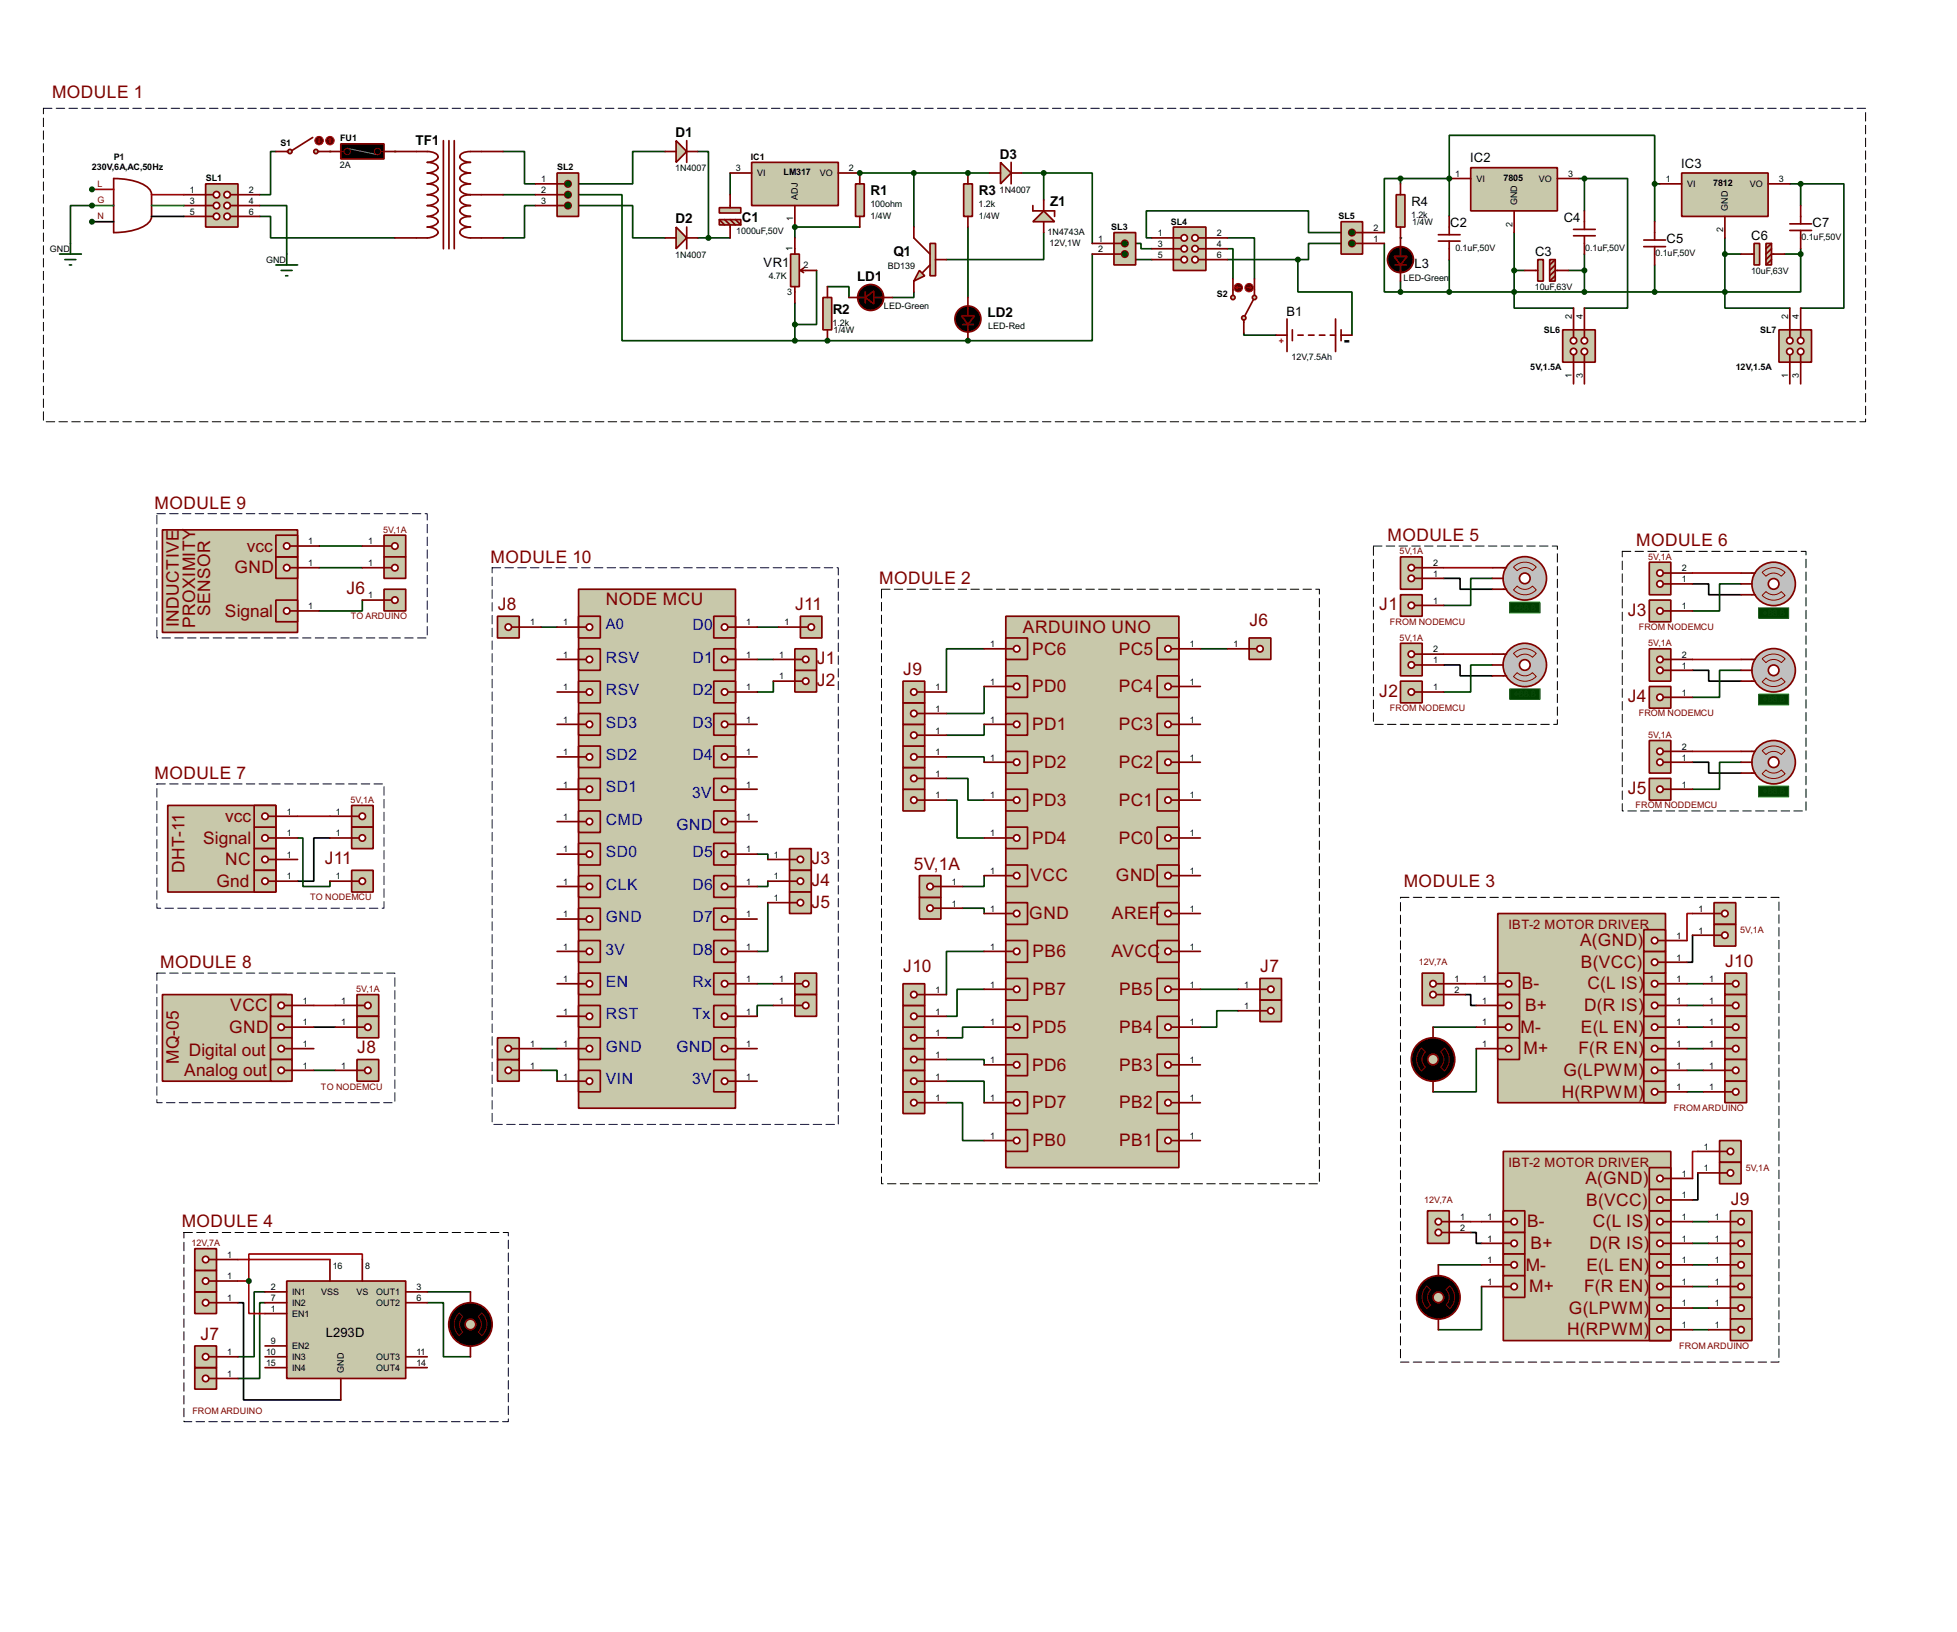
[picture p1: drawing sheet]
<svg xmlns="http://www.w3.org/2000/svg" width="460mm" height="383mm" viewBox="0 0 460 383" stroke-linecap="round" stroke-linejoin="round" font-family="sans-serif">
<defs><g id="words">
<text font-size="4.8" x="315.6" y="81.4">-</text>
<g font-size="4.6" fill="#800000">
<text x="12.2" y="22.9">MODULE 1</text>
<text x="36.3" y="119.5">MODULE 9</text>
<text x="58" y="129.7">vcc</text>
<text x="325.9" y="127.1">MODULE 5</text>
<text x="384.3" y="128.4">MODULE 6</text>
<text x="55.1" y="134.8">GND</text>
<text x="115.2" y="132.2">MODULE 10</text>
<text x="206.5" y="137.3">MODULE 2</text>
<text x="81.4" y="139.6">J6</text>
<text x="116.9" y="143.4">J8</text>
<text x="142.3" y="142.1">NODE MCU</text>
<text x="186.8" y="143.4">J11</text>
<text x="324" y="143.4">J1</text>
<text x="42" y="147.4" transform="rotate(-90 42 147.4)">INDUCTIVE</text>
<text x="45.9" y="147.6" transform="rotate(-90 45.9 147.6)">PROXIMITY</text>
<text x="49.4" y="144.7" transform="rotate(-90 49.4 144.7)">SENSOR</text>
<text x="52.8" y="144.9">Signal</text>
<text x="240.3" y="148.7">ARDUINO UNO</text>
<text x="293.5" y="147.2">J6</text>
<text x="382.4" y="144.6">J3</text>
<text x="242.4" y="153.8">PC6</text>
<text x="262.8" y="153.8">PC5</text>
<text x="191.9" y="156.1">J1</text>
<text x="191.9" y="161.2">J2</text>
<text x="212.2" y="158.6">J9</text>
<text x="242.4" y="162.7">PD0</text>
<text x="262.8" y="162.7">PC4</text>
<text x="324" y="163.7">J2</text>
<text x="382.4" y="165">J4</text>
<text x="242.4" y="171.5">PD1</text>
<text x="262.8" y="171.5">PC3</text>
<text x="36.3" y="183">MODULE 7</text>
<text x="242.4" y="180.5">PD2</text>
<text x="262.8" y="180.5">PC2</text>
<text x="242.4" y="189.4">PD3</text>
<text x="262.8" y="189.4">PC1</text>
<text x="382.4" y="186.6">J5</text>
<text x="52.9" y="193.2">vcc</text>
<text x="47.7" y="198.3">Signal</text>
<text x="52.9" y="203.3">NC</text>
<text x="76.3" y="203.1">J11</text>
<text x="190.6" y="203.1">J3</text>
<text x="242.4" y="198.3">PD4</text>
<text x="262.8" y="198.3">PC0</text>
<text x="43.3" y="205.1" transform="rotate(-90 43.3 205.1)">DHT-11</text>
<text x="50.8" y="208.4">Gnd</text>
<text x="190.6" y="208.2">J4</text>
<text x="214.7" y="204.4">5V,1A</text>
<text x="242" y="207.1">VCC</text>
<text x="262.1" y="207.1">GND</text>
<text x="329.7" y="208.4">MODULE 3</text>
<text x="190.6" y="213.3">J5</text>
<text x="241.8" y="216">GND</text>
<text x="261.2" y="216">AREF</text>
<text x="37.6" y="227.5">MODULE 8</text>
<text x="242.5" y="224.9">PB6</text>
<text x="261.1" y="224.9">AVCC</text>
<text x="371.1" y="222.4">A(GND)</text>
<text x="371.3" y="227.5">B(VCC)</text>
<text x="405.2" y="227.2">J10</text>
<text x="212.2" y="228.5">J10</text>
<text x="242.5" y="233.8">PB7</text>
<text x="262.9" y="233.8">PB5</text>
<text x="296" y="228.5">J7</text>
<text x="357.4" y="232.5">B-</text>
<text x="372.9" y="232.5">C(L IS)</text>
<text x="54.1" y="237.6">VCC</text>
<text x="358.2" y="237.6">B+</text>
<text x="372.1" y="237.6">D(R IS)</text>
<text x="53.8" y="242.7">GND</text>
<text x="242.4" y="242.7">PD5</text>
<text x="262.9" y="242.7">PB4</text>
<text x="357.1" y="242.7">M-</text>
<text x="371.3" y="242.7">E(L EN)</text>
<text x="42" y="250.1" transform="rotate(-90 42 250.1)">MQ-05</text>
<text x="44.3" y="248.1">Digital out</text>
<text x="83.9" y="247.5">J8</text>
<text x="242.4" y="251.6">PD6</text>
<text x="262.9" y="251.6">PB3</text>
<text x="357.9" y="247.8">M+</text>
<text x="370.8" y="247.8">F(R EN)</text>
<text x="43.3" y="252.9">Analog out</text>
<text x="366.8" y="257.9">H(RPWM)</text>
<text x="367.2" y="252.9">G(LPWM)</text>
<text x="242.4" y="260.5">PD7</text>
<text x="262.9" y="260.5">PB2</text>
<text x="242.5" y="269.4">PB0</text>
<text x="262.9" y="269.4">PB1</text>
<text x="372.4" y="278.3">A(GND)</text>
<text x="372.6" y="283.3">B(VCC)</text>
<text x="406.5" y="283.1">J9</text>
<text x="42.7" y="288.4">MODULE 4</text>
<text x="358.7" y="288.4">B-</text>
<text x="359.5" y="293.5">B+</text>
<text x="373.4" y="293.5">D(R IS)</text>
<text x="374.2" y="288.4">C(L IS)</text>
<text x="358.4" y="298.6">M-</text>
<text x="372.6" y="298.6">E(L EN)</text>
<text x="359.2" y="303.7">M+</text>
<text x="372.1" y="303.7">F(R EN)</text>
<text x="368.5" y="308.7">G(LPWM)</text>
<text x="47.1" y="314.9">J7</text>
<text x="368.1" y="313.8">H(RPWM)</text>
</g>
<g font-size="4.1" fill="#00f">
<text x="162.7" y="148.1">D0</text>
<text x="142.3" y="155.8">RSV</text>
<text x="162.7" y="155.8">D1</text>
<text x="142.3" y="163.4">RSV</text>
<text x="162.7" y="163.4">D2</text>
<text x="142.3" y="171">SD3</text>
<text x="162.7" y="171">D3</text>
<text x="142.3" y="178.6">SD2</text>
<text x="162.7" y="178.6">D4</text>
<text x="142.3" y="186.2">SD1</text>
<text x="162.6" y="187.5">3V</text>
<text x="142.3" y="193.9">CMD</text>
<text x="158.9" y="195.1">GND</text>
<text x="142.3" y="201.4">SD0</text>
<text x="162.7" y="201.4">D5</text>
<text x="142.3" y="209.1">CLK</text>
<text x="162.7" y="209.1">D6</text>
<text x="142.3" y="216.7">GND</text>
<text x="162.7" y="216.7">D7</text>
<text x="142.3" y="224.3">3V</text>
<text x="162.7" y="224.3">D8</text>
<text x="142.3" y="232">EN</text>
<text x="162.7" y="232">Rx</text>
<text x="142.3" y="239.6">RST</text>
<text x="162.7" y="239.6">Tx</text>
<text x="142.3" y="247.2">GND</text>
<text x="158.9" y="247.2">GND</text>
<text x="142.3" y="254.8">VIN</text>
<text x="162.6" y="254.8">3V</text>
</g>
<text font-size="3.9" fill="#00f" x="142.3" y="147.9">A0</text>
<g font-size="3.6">
<text x="97.6" y="34.1">TF1</text>
<text x="158.7" y="32.2">D1</text>
<text x="234.9" y="37.3">D3</text>
<text x="204.5" y="45.9">R1</text>
<text x="229.9" y="45.9">R3</text>
<text x="158.7" y="52.5">D2</text>
<text x="174.3" y="52.2">C1</text>
<text x="246.7" y="48.4">Z1</text>
<text x="201.3" y="66">LD1</text>
<text x="209.9" y="60.2">Q1</text>
<text x="195.6" y="73.8">R2</text>
<text x="232" y="74.6">LD2</text>
</g>
<g font-size="3.4">
<text x="345.3" y="38.1">IC2</text>
<text x="394.9" y="39.4">IC3</text>
<text x="331.5" y="48.3">R4</text>
<text x="340.7" y="53.4">C2</text>
<text x="367.3" y="52.1">C4</text>
<text x="425.8" y="53.4">C7</text>
<text x="391.5" y="57.2">C5</text>
<text x="411.4" y="56.4">C6</text>
<text x="179.4" y="62.8">VR1</text>
<text x="332.3" y="63.1">L3</text>
<text x="360.6" y="60.2">C3</text>
<text x="302.2" y="74.1">B1</text>
<text x="76.5" y="314.2">L293D</text>
</g>
<g font-size="3.4" fill="#800000">
<text x="354.3" y="218.3">IBT-2 MOTOR DRIVER</text>
<text x="354.3" y="274.2">IBT-2 MOTOR DRIVER</text>
</g>
<g font-size="2.4">
<text x="65.9" y="34.2">S1</text>
<text x="79.9" y="33.2">FU1</text>
<text x="21.6" y="40.1">230V,6A,AC,50Hz</text>
<text x="26.7" y="37.5">P1</text>
<text x="79.9" y="39.5">2A</text>
<text x="130.9" y="40.1">SL2</text>
<text x="158.6" y="40.2">1N4007</text>
<text x="172.9" y="40.2">3</text>
<text x="176.4" y="37.5">IC1</text>
<text x="177.9" y="41.3">VI</text>
<text x="184" y="41.1">LM317</text>
<text x="192.6" y="41.3">VO</text>
<text x="199.4" y="40.2">2</text>
<text x="341.8" y="41.6">1</text>
<text x="368.3" y="41.6">3</text>
<text x="44.6" y="45.4">1</text>
<text x="44.6" y="47.9">3</text>
<text x="48.3" y="42.6">SL1</text>
<text x="58.5" y="45.4">2</text>
<text x="58.5" y="47.9">4</text>
<text x="127.2" y="42.8">1</text>
<text x="127.2" y="45.4">2</text>
<text x="127.2" y="47.9">3</text>
<text x="187.4" y="47" transform="rotate(-90 187.4 47)">ADJ</text>
<text x="234.8" y="45.3">1N4007</text>
<text x="346.8" y="42.7">VI</text>
<text x="353.2" y="42.4">7805</text>
<text x="361.5" y="42.7">VO</text>
<text x="391.3" y="42.8">1</text>
<text x="396.3" y="43.9">VI</text>
<text x="402.4" y="43.7">7812</text>
<text x="411" y="43.9">VO</text>
<text x="417.9" y="42.8">3</text>
<text x="44.6" y="50.4">5</text>
<text x="58.5" y="50.4">6</text>
<text x="186.3" y="52" transform="rotate(-90 186.3 52)">1</text>
<text x="204.5" y="48.7">100ohm</text>
<text x="204.5" y="51.5">1/4W</text>
<text x="229.9" y="48.7">1.2k</text>
<text x="229.9" y="51.5">1/4W</text>
<text x="275" y="52.8">SL4</text>
<text x="314.4" y="51.5">SL5</text>
<text x="331.5" y="51.3">1.2k</text>
<text x="331.7" y="52.9">1/4W</text>
<text x="355.3" y="53.2" transform="rotate(-90 355.3 53.2)">2</text>
<text x="356.4" y="48.3" transform="rotate(-90 356.4 48.3)">GND</text>
<text x="405.9" y="49.5" transform="rotate(-90 405.9 49.5)">GND</text>
<text x="11.7" y="59.2">GND</text>
<text x="173" y="55">1000uF,50V</text>
<text x="186.2" y="59" transform="rotate(-90 186.2 59)">1</text>
<text x="246.1" y="55.1">1N4743A</text>
<text x="246.6" y="57.9">12V,1W</text>
<text x="258" y="56.8">1</text>
<text x="258" y="59.3">2</text>
<text x="261" y="54">SL3</text>
<text x="272" y="55.5">1</text>
<text x="272" y="58.1">3</text>
<text x="285.8" y="55.5">2</text>
<text x="285.8" y="58.1">4</text>
<text x="322.6" y="56.8">1</text>
<text x="322.6" y="54.3">2</text>
<text x="341.9" y="58.9">0.1uF,50V</text>
<text x="372.4" y="58.9">0.1uF,50V</text>
<text x="404.8" y="54.5" transform="rotate(-90 404.8 54.5)">2</text>
<text x="423.2" y="56.4">0.1uF,50V</text>
<text x="62.5" y="61.7">GND</text>
<text x="158.6" y="60.6">1N4007</text>
<text x="180.6" y="65.6">4.7K</text>
<text x="188.7" y="62.9">2</text>
<text x="208.5" y="63.1">BD139</text>
<text x="272" y="60.6">5</text>
<text x="285.8" y="60.6">6</text>
<text x="329.7" y="66">LED-Green</text>
<text x="388.9" y="60.2">0.1uF,50V</text>
<text x="411.3" y="64.3">10uF,63V</text>
<text x="184.9" y="69.3">3</text>
<text x="285.8" y="69.8">S2</text>
<text x="360.5" y="68.1">10uF,63V</text>
<text x="195.6" y="76.7">1.2k</text>
<text x="207.6" y="72.5">LED-Green</text>
<text x="232.1" y="77.4">LED-Red</text>
<text x="369.2" y="74.9" transform="rotate(-90 369.2 74.9)">2</text>
<text x="371.8" y="75" transform="rotate(-90 371.8 75)">4</text>
<text x="420" y="74.9" transform="rotate(-90 420 74.9)">2</text>
<text x="422.6" y="75" transform="rotate(-90 422.6 75)">4</text>
<text x="195.8" y="78.3">1/4W</text>
<text x="362.6" y="78.2">SL6</text>
<text x="413.4" y="78.2">SL7</text>
<text x="303.4" y="84.7">12V,7.5Ah</text>
<text x="359.5" y="87">5V,1.5A</text>
<text x="369.2" y="88.8" transform="rotate(-90 369.2 88.8)">1</text>
<text x="371.8" y="88.8" transform="rotate(-90 371.8 88.8)">3</text>
<text x="407.7" y="87">12V,1.5A</text>
<text x="420" y="88.8" transform="rotate(-90 420 88.8)">1</text>
<text x="422.6" y="88.8" transform="rotate(-90 422.6 88.8)">3</text>
<text x="72.4" y="127.9">1</text>
<text x="86.5" y="127.9">1</text>
<text x="72.4" y="133">1</text>
<text x="86.5" y="133">1</text>
<text x="336.6" y="135.5">1</text>
<text x="336.6" y="133">2</text>
<text x="395" y="136.8">1</text>
<text x="395" y="134.3">2</text>
<text x="72.4" y="143.2">1</text>
<text x="86.5" y="140.6">1</text>
<text x="336.6" y="141.8">1</text>
<text x="395" y="143.2">1</text>
<text x="124.5" y="147">1</text>
<text x="132.3" y="147">1</text>
<text x="175.3" y="147">1</text>
<text x="184.3" y="147">1</text>
<text x="132.3" y="154.5">1</text>
<text x="175.3" y="154.5">1</text>
<text x="183.1" y="154.5">1</text>
<text x="232.6" y="152.1">1</text>
<text x="279.5" y="152.1">1</text>
<text x="289.7" y="152.1">1</text>
<text x="336.6" y="155.9">1</text>
<text x="336.6" y="153.3">2</text>
<text x="395" y="154.5">2</text>
<text x="183.1" y="159.7">1</text>
<text x="232.6" y="160.9">1</text>
<text x="279.5" y="160.9">1</text>
<text x="395" y="157.1">1</text>
<text x="132.3" y="162.2">1</text>
<text x="175.3" y="162.2">1</text>
<text x="219.8" y="167.2">1</text>
<text x="219.8" y="162.2">1</text>
<text x="336.6" y="162.2">1</text>
<text x="395" y="163.5">1</text>
<text x="132.3" y="169.8">1</text>
<text x="175.3" y="169.8">1</text>
<text x="219.8" y="172.4">1</text>
<text x="232.6" y="169.8">1</text>
<text x="279.5" y="169.8">1</text>
<text x="132.3" y="177.5">1</text>
<text x="175.3" y="177.5">1</text>
<text x="219.8" y="177.5">1</text>
<text x="232.6" y="178.7">1</text>
<text x="279.5" y="178.7">1</text>
<text x="395" y="178.7">1</text>
<text x="395" y="176.2">2</text>
<text x="132.3" y="185.1">1</text>
<text x="175.3" y="185.1">1</text>
<text x="219.8" y="182.5">1</text>
<text x="395" y="185.1">1</text>
<text x="67.4" y="191.4">1</text>
<text x="78.9" y="191.4">1</text>
<text x="219.8" y="187.6">1</text>
<text x="232.6" y="187.6">1</text>
<text x="279.5" y="187.6">1</text>
<text x="67.4" y="196.5">1</text>
<text x="78.9" y="196.5">1</text>
<text x="132.3" y="192.7">1</text>
<text x="175.3" y="192.7">1</text>
<text x="232.6" y="196.5">1</text>
<text x="279.5" y="196.5">1</text>
<text x="67.4" y="201.6">1</text>
<text x="132.3" y="200.3">1</text>
<text x="175.3" y="200.3">1</text>
<text x="181.8" y="201.6">1</text>
<text x="67.4" y="206.7">1</text>
<text x="78.9" y="206.7">1</text>
<text x="132.3" y="207.9">1</text>
<text x="175.3" y="207.9">1</text>
<text x="181.8" y="206.7">1</text>
<text x="223.6" y="207.9">1</text>
<text x="232.6" y="205.4">1</text>
<text x="279.5" y="205.4">1</text>
<text x="132.3" y="215.5">1</text>
<text x="175.3" y="215.5">1</text>
<text x="181.8" y="211.7">1</text>
<text x="223.6" y="213">1</text>
<text x="232.6" y="214.3">1</text>
<text x="279.5" y="214.3">1</text>
<text x="399" y="214.3">1</text>
<text x="393.8" y="220.6">1</text>
<text x="399" y="219.4">1</text>
<text x="132.3" y="223.2">1</text>
<text x="175.3" y="223.2">1</text>
<text x="232.6" y="223.2">1</text>
<text x="279.5" y="223.2">1</text>
<text x="393.8" y="225.7">1</text>
<text x="132.3" y="230.8">1</text>
<text x="175.3" y="230.8">1</text>
<text x="183.1" y="230.8">1</text>
<text x="219.8" y="233.3">1</text>
<text x="232.6" y="232.1">1</text>
<text x="279.5" y="232.1">1</text>
<text x="292.3" y="232.1">1</text>
<text x="341.7" y="230.8">1</text>
<text x="341.7" y="233.3">2</text>
<text x="348.2" y="230.8">1</text>
<text x="393.8" y="230.8">1</text>
<text x="401.5" y="230.8">1</text>
<text x="71.2" y="235.9">1</text>
<text x="80.2" y="235.9">1</text>
<text x="132.3" y="238.4">1</text>
<text x="175.3" y="238.4">1</text>
<text x="183.1" y="235.9">1</text>
<text x="219.8" y="238.4">1</text>
<text x="292.3" y="237.1">1</text>
<text x="348.2" y="235.9">1</text>
<text x="393.8" y="235.9">1</text>
<text x="401.5" y="235.9">1</text>
<text x="71.2" y="241">1</text>
<text x="80.2" y="241">1</text>
<text x="219.8" y="243.5">1</text>
<text x="232.6" y="241">1</text>
<text x="279.5" y="241">1</text>
<text x="348.2" y="241">1</text>
<text x="393.8" y="241">1</text>
<text x="401.5" y="241">1</text>
<text x="71.2" y="246">1</text>
<text x="71.2" y="251.1">1</text>
<text x="80.2" y="251.1">1</text>
<text x="124.5" y="251.1">1</text>
<text x="124.5" y="246">1</text>
<text x="132.3" y="246">1</text>
<text x="175.3" y="246">1</text>
<text x="219.8" y="248.6">1</text>
<text x="232.6" y="249.8">1</text>
<text x="279.5" y="249.8">1</text>
<text x="348.2" y="246">1</text>
<text x="393.8" y="251.1">1</text>
<text x="393.8" y="246">1</text>
<text x="401.5" y="246">1</text>
<text x="401.5" y="251.1">1</text>
<text x="132.3" y="253.7">1</text>
<text x="175.3" y="253.7">1</text>
<text x="219.8" y="253.7">1</text>
<text x="393.8" y="256.2">1</text>
<text x="401.5" y="256.2">1</text>
<text x="219.8" y="258.7">1</text>
<text x="232.6" y="258.7">1</text>
<text x="279.5" y="258.7">1</text>
<text x="232.6" y="267.6">1</text>
<text x="279.5" y="267.6">1</text>
<text x="400.2" y="270.2">1</text>
<text x="400.2" y="275.2">1</text>
<text x="395" y="281.6">1</text>
<text x="395" y="276.5">1</text>
<text x="343" y="286.7">1</text>
<text x="349.4" y="286.7">1</text>
<text x="395" y="286.7">1</text>
<text x="402.8" y="286.7">1</text>
<text x="343" y="289.2">2</text>
<text x="349.4" y="291.8">1</text>
<text x="395" y="291.8">1</text>
<text x="402.8" y="291.8">1</text>
<text x="53.4" y="295.6">1</text>
<text x="78.2" y="298.1">16</text>
<text x="85.8" y="298.1">8</text>
<text x="349.4" y="296.8">1</text>
<text x="395" y="296.8">1</text>
<text x="402.8" y="296.8">1</text>
<text x="53.4" y="305.7">1</text>
<text x="53.4" y="300.6">1</text>
<text x="63.7" y="303.2">2</text>
<text x="63.7" y="305.7">7</text>
<text x="68.6" y="304.3">IN1</text>
<text x="75.4" y="304.2">VSS</text>
<text x="83.7" y="304.2">VS</text>
<text x="88.3" y="304.3">OUT1</text>
<text x="97.8" y="303.2">3</text>
<text x="97.8" y="305.7">6</text>
<text x="349.4" y="301.9">1</text>
<text x="395" y="301.9">1</text>
<text x="402.8" y="301.9">1</text>
<text x="63.7" y="308.3">1</text>
<text x="68.6" y="306.8">IN2</text>
<text x="68.6" y="309.4">EN1</text>
<text x="88.3" y="306.8">OUT2</text>
<text x="395" y="307">1</text>
<text x="402.8" y="307">1</text>
<text x="63.7" y="315.9">9</text>
<text x="68.6" y="317">EN2</text>
<text x="395" y="312.1">1</text>
<text x="402.8" y="312.1">1</text>
<text x="53.4" y="323.5">1</text>
<text x="53.4" y="318.4">1</text>
<text x="62.5" y="318.4">10</text>
<text x="62.5" y="321">15</text>
<text x="68.6" y="319.5">IN3</text>
<text x="68.6" y="322.1">IN4</text>
<text x="80.8" y="322.6" transform="rotate(-90 80.8 322.6)">GND</text>
<text x="88.3" y="319.5">OUT3</text>
<text x="88.3" y="322.1">OUT4</text>
<text x="97.8" y="318.4">11</text>
<text x="97.8" y="321">14</text>
</g>
<g font-size="2.4" fill="#800000">
<text x="22.9" y="43.8">L</text>
<text x="22.9" y="47.6">G</text>
<text x="22.9" y="51.5">N</text>
<text x="90" y="125.2">5V,1A</text>
<text x="328.8" y="130.3">5V,1A</text>
<text x="387.2" y="131.6">5V,1A</text>
<text x="82.4" y="145.5">TO ARDUINO</text>
<text x="326.5" y="146.8">FROM NODEMCU</text>
<text x="384.9" y="148.1">FROM NODEMCU</text>
<text x="328.8" y="150.6">5V,1A</text>
<text x="387.2" y="151.9">5V,1A</text>
<text x="326.5" y="167.1">FROM NODEMCU</text>
<text x="384.9" y="168.4">FROM NODEMCU</text>
<text x="387.2" y="173.5">5V,1A</text>
<text x="82.4" y="188.7">5V,1A</text>
<text x="384.2" y="190">FROM NODDEMCU</text>
<text x="72.8" y="211.6">TO NODEMCU</text>
<text x="408.8" y="219.2">5V,1A</text>
<text x="333.3" y="226.8">12V,7A</text>
<text x="83.7" y="233.2">5V,1A</text>
<text x="75.4" y="256">TO NODEMCU</text>
<text x="393.2" y="261.1">FROM ARDUINO</text>
<text x="410.1" y="275.1">5V,1A</text>
<text x="334.6" y="282.7">12V,7A</text>
<text x="45" y="292.9">12V,7A</text>
<text x="394.4" y="317">FROM ARDUINO</text>
<text x="45.2" y="332.2">FROM ARDUINO</text>
</g>
<text font-size="2.4" fill="#f00" x="300.4" y="80.8">+</text>
<g font-size="2.4" fill="#008000">
<text x="355.6" y="143.5">+88.8</text>
<text x="414" y="144.7">+88.8</text>
<text x="355.6" y="163.8">+88.8</text>
<text x="414" y="165.1">+88.8</text>
<text x="414" y="186.7">+88.8</text>
</g>
</g></defs>
<g fill="none" stroke="#004000" stroke-width=".4">
<path d="M163.9 35.6h2.5v20.3h-2.5M350.6 135.9h-5.1v6.4h-6.4M409 137.2h-5.1v6.4h-6.3M127.1 147.4h3.8M177.9 147.4h5M177.9 155h3.8M231.2 152.5h-8.9v10.1M350.6 156.3h-5.1v6.3h-6.4M409 157.5h-5.1v6.4h-6.3M181.7 160.1v2.5h-3.8M222.3 177.9h8.9v1.2M231.2 170.2v2.6h-8.9"/>
<path d="M231.2 161.3v6.4h-8.9M409 179.1h-5.1v6.4h-6.3M69.9 196.9h1.3v11.4h6.3v-1.2M222.3 188h2.5v8.9h6.4M222.3 182.9h5.1v5.1h3.8M177.9 200.7h2.5v1.3M180.4 207.1v1.2h-2.5M180.4 212.1v11.5h-2.5M226.1 213.4h5.1v1.3M231.2 205.8v2.5h-5.1M177.9 231.2h3.8M181.7 236.3h-3.8v2.5"/>
<path d="M231.2 232.5h-6.4v6.3h-2.5M231.2 223.6h-8.9v10.1M282 232.5h8.9M290.9 237.5h-5.1v3.9h-3.8M396.3 231.2h3.8M396.3 236.3h3.8M73.7 251.5h5.1M127.1 251.5h3.8v2.6M127.1 246.4h3.8M222.3 259.1h3.8v8.9h5.1M222.3 254.1h8.9v5M222.3 249h8.9v1.2"/>
<path d="M231.2 241.4h-5.1v2.5h-3.8M336.6 241.4h10.2M346.8 246.4v10.2h-10.2M396.3 241.4h3.8M396.3 246.4h3.8M396.3 251.5h3.8M396.3 256.6h3.8M337.9 297.2h10.1M397.6 297.2h3.8M397.6 287.1h3.8M397.6 292.2h3.8M62.3 306.1h-1.3v17.8h-5.1"/>
<path d="M62.3 303.6h-2.6v15.2h-3.8M100.4 306.1h3.8v12.7h6.3M100.4 303.6h10.1M348 302.3v10.2h-10.1M397.6 302.3h3.8M397.6 307.4h3.8M397.6 312.5h3.8"/>
</g>
<path d="M339.1 135.9h3.9v2.6h7.6M397.6 137.2h3.8v2.6h7.6M339.1 156.3h3.9v2.5h7.6M397.6 157.5h3.8v2.6h7.6M397.6 179.1h3.8v2.6h7.6M77.5 196.9h-3.8v10.2h-3.8M397.6 219.8v6.3h-1.3M344.2 233.7h1.3v2.6h1.3M73.7 241.4h5.1M398.8 275.6v6.4h-1.2M345.5 289.6h1.3v2.6h1.2M55.9 306.1h1.3v22.9h22.9" fill="none" stroke="#000" stroke-width=".4"/>
<g fill="none" stroke="#f00" stroke-width=".4">
<path d="M339.1 133.4h11.5M397.6 134.7h11.4M339.1 153.7h11.5M397.6 155h11.4M397.6 176.6h11.4M69.9 191.8h7.6M397.6 214.7h-1.3v6.3M73.7 236.3h5.1M344.2 231.2h2.6M398.8 270.6h-1.2v6.3M55.9 296h21.6M85.1 296v-1.3h-26.6v6.3"/>
<path d="M345.5 287.1h2.5M55.9 301h2.6M58.5 301v7.7h3.8"/>
</g>
<circle cx="202" cy="40.7" r=".2" fill="#004000"/>
<path d="M186.7 53.4h15.3" fill="none" stroke="#004000" stroke-width=".4"/>
<circle cx="186.7" cy="53.4" r=".2" fill="#004000"/>
<path d="M202 40.7h25.4M227.4 53.4v16.5" fill="none" stroke="#004000" stroke-width=".4"/>
<circle cx="227.4" cy="40.7" r=".2" fill="#004000"/>
<path d="M214.7 40.7v12.7M245.2 54.7v6.3h-22.9M186.7 76.3v3.8" fill="none" stroke="#004000" stroke-width=".4"/>
<circle cx="227.4" cy="80.1" r=".2" fill="#004000"/>
<path d="M194.4 67.4h5v2.5M214.7 68.6v1.3h-5.1M186.7 80.1h7.7" fill="none" stroke="#004000" stroke-width=".4"/>
<circle cx="194.4" cy="80.1" r=".2" fill="#004000"/>
<g fill="none" stroke="#004000" stroke-width=".4">
<path d="M227.4 40.7h5.1M355.7 54.7v13.9M372.2 59.7v8.9M389.9 43.2h-1.2v8.9M405.2 55.9v12.7M405.2 59.7h3.8M419.2 59.7h3.8M420.4 43.2h2.6M423 59.7v8.9h-17.8M423 43.2h10.1v29.2h-10.1M423 43.2v5.1M423 58.5v1.2"/>
<path d="M355.7 68.6v3.8h13.9M355.7 68.6h49.5M355.7 63.6h2.5M368.4 63.6h3.8M388.7 62.3v6.3M405.2 68.6v3.8h15.2M194.4 80.1h33"/>
</g>
<circle cx="329" cy="55.9" r=".2" fill="#004000"/>
<path d="M61 48.3h6.4v11.4M166.4 55.9h5.1M171.5 40.7v5.1M240.1 40.7h5.1v6.3M292.2 78.3v.5h7.6" fill="none" stroke="#004000" stroke-width=".4"/>
<circle cx="340.4" cy="42" r=".2" fill="#004000"/>
<path d="M340.4 42v-10.2h48.3v11.4M340.4 42v8.9M340.4 42h-11.4v1.2M370.9 42h1.3M372.2 42h10.1v30.4h-10.1M372.2 42v7.6M329 66.1v2.5h26.7M340.4 61v7.6" fill="none" stroke="#004000" stroke-width=".4"/>
<circle cx="92.8" cy="35.6" r=".2" fill="#004000"/>
<path d="M64.8 35.6h-1.2v10.2h-2.6M61 50.9h2.6v5h29.2" fill="none" stroke="#004000" stroke-width=".4"/>
<circle cx="77.5" cy="35.6" r=".2" fill="#004000"/>
<g fill="none" stroke="#004000" stroke-width=".4">
<path d="M118.2 35.6h5v7.6h2.6M156.3 35.6h-7.7v7.6h-15.2M21.6 48.3h-5v8.9M118.2 45.8h7.6M125.8 48.3h-2.6v7.6h-5M133.4 48.3h15.2v7.6h7.7M133.4 45.8h12.7v34.3h40.6M186.7 53.4v2.5M245.2 40.7h11.4v16.5M256.6 59.7v20.4h-29.2M264.2 59.7l2.6 1.3h3.8M264.2 57.2h3.8v1.3h2.6"/>
<path d="M288.3 55.9h6.4v9.7M288.3 58.5h1.3v7.1M317.6 57.2h-10.2v3.8h-2.5M317.6 54.7h-10.2v-5.1h-38.1v6.3h1.3M325.2 57.2v11.4h3.8M329 42h-3.8v12.7M191.8 63.6v12.7h-5.1v-5.1M288.3 61h16.6M304.9 61v7.6h12.7v10.2M75 128.3h10.1M75 133.4h10.1M85.1 141v2.6h-10.1"/>
<path d="M282 152.5h6.3"/>
</g>
<circle cx="358.1" cy="156.3" r="5.1" fill="#c0c0c0" stroke="#800000" stroke-width=".4"/>
<circle cx="358.1" cy="156.3" r="1.25" fill="#feffff" stroke="#800000" stroke-width=".4"/>
<path d="M353.1 153.7h.8M353.1 158.8h.8" fill="none" stroke="#800000" stroke-width=".4"/>
<path d="M354.6 161.9h7.2v2.5h-7.2z" fill="#004000" stroke="#0f0" stroke-width=".23"/>
<path d="M355.5 153.6a3.7 3.7 0 0 1 5.4 0l-.9 .9a2.53 2.53 0 0 0-3.6 0zM356.4 158.1a2.54 2.54 0 0 0 3.6 0l.9 .9a3.7 3.7 0 0 1-5.4 0z" fill="none" stroke="#800000" stroke-width=".23"/>
<path d="M350.6 156.3h2.5M350.6 153.7h2.5M350.6 158.8h2.5" fill="none" stroke="#800000" stroke-width=".4"/>
<circle cx="358.1" cy="135.9" r="5.1" fill="#c0c0c0" stroke="#800000" stroke-width=".4"/>
<circle cx="358.1" cy="135.9" r="1.25" fill="#feffff" stroke="#800000" stroke-width=".4"/>
<path d="M353.1 133.4h.8M353.1 138.5h.8" fill="none" stroke="#800000" stroke-width=".4"/>
<path d="M354.6 141.5h7.2v2.6h-7.2z" fill="#004000" stroke="#0f0" stroke-width=".23"/>
<path d="M355.5 133.3a3.7 3.7 0 0 1 5.4 0l-.9 .8a2.53 2.53 0 0 0-3.6 0zM356.4 137.7a2.46 2.46 0 0 0 3.6 0l.9 .9a3.7 3.7 0 0 1-5.4 0z" fill="none" stroke="#800000" stroke-width=".23"/>
<path d="M350.6 135.9h2.5M350.6 133.4h2.5M350.6 138.5h2.5" fill="none" stroke="#800000" stroke-width=".4"/>
<g fill="#c8c8aa" stroke="#800000" stroke-width=".4">
<path d="M236.3 144.8h40.6v129.6h-40.6z"/>
<path d="M236.3 149.9h5.1v5.1h-5.1z"/>
</g>
<path d="M236.3 152.5h1.8" fill="none" stroke="#800000" stroke-width=".4"/>
<circle cx="238.8" cy="152.5" r=".75" fill="#feffff" stroke="#800000" stroke-width=".4"/>
<path d="M231.2 152.5h5.1" fill="none" stroke="#800000" stroke-width=".4"/>
<path d="M236.3 158.8h5.1v5.1h-5.1z" fill="#c8c8aa" stroke="#800000" stroke-width=".4"/>
<path d="M236.3 161.3h1.8" fill="none" stroke="#800000" stroke-width=".4"/>
<circle cx="238.8" cy="161.3" r=".75" fill="#feffff" stroke="#800000" stroke-width=".4"/>
<path d="M231.2 161.3h5.1" fill="none" stroke="#800000" stroke-width=".4"/>
<path d="M236.3 167.7h5.1v5.1h-5.1z" fill="#c8c8aa" stroke="#800000" stroke-width=".4"/>
<path d="M236.3 170.2h1.8" fill="none" stroke="#800000" stroke-width=".4"/>
<circle cx="238.8" cy="170.2" r=".75" fill="#feffff" stroke="#800000" stroke-width=".4"/>
<path d="M231.2 170.2h5.1" fill="none" stroke="#800000" stroke-width=".4"/>
<path d="M236.3 176.6h5.1v5.1h-5.1z" fill="#c8c8aa" stroke="#800000" stroke-width=".4"/>
<path d="M236.3 179.1h1.8" fill="none" stroke="#800000" stroke-width=".4"/>
<circle cx="238.8" cy="179.1" r=".75" fill="#feffff" stroke="#800000" stroke-width=".4"/>
<path d="M231.2 179.1h5.1" fill="none" stroke="#800000" stroke-width=".4"/>
<path d="M236.3 185.5h5.1v5.1h-5.1z" fill="#c8c8aa" stroke="#800000" stroke-width=".4"/>
<path d="M236.3 188h1.8" fill="none" stroke="#800000" stroke-width=".4"/>
<circle cx="238.8" cy="188" r=".75" fill="#feffff" stroke="#800000" stroke-width=".4"/>
<path d="M231.2 188h5.1" fill="none" stroke="#800000" stroke-width=".4"/>
<path d="M236.3 194.4h5.1v5h-5.1z" fill="#c8c8aa" stroke="#800000" stroke-width=".4"/>
<path d="M236.3 196.9h1.8" fill="none" stroke="#800000" stroke-width=".4"/>
<circle cx="238.8" cy="196.9" r=".75" fill="#feffff" stroke="#800000" stroke-width=".4"/>
<path d="M231.2 196.9h5.1" fill="none" stroke="#800000" stroke-width=".4"/>
<path d="M236.3 203.3h5.1v5h-5.1z" fill="#c8c8aa" stroke="#800000" stroke-width=".4"/>
<path d="M236.3 205.8h1.8" fill="none" stroke="#800000" stroke-width=".4"/>
<circle cx="238.8" cy="205.8" r=".75" fill="#feffff" stroke="#800000" stroke-width=".4"/>
<path d="M231.2 205.8h5.1" fill="none" stroke="#800000" stroke-width=".4"/>
<path d="M236.3 212.1h5.1v5.1h-5.1z" fill="#c8c8aa" stroke="#800000" stroke-width=".4"/>
<path d="M236.3 214.7h1.8" fill="none" stroke="#800000" stroke-width=".4"/>
<circle cx="238.8" cy="214.7" r=".75" fill="#feffff" stroke="#800000" stroke-width=".4"/>
<path d="M231.2 214.7h5.1" fill="none" stroke="#800000" stroke-width=".4"/>
<path d="M236.3 221h5.1v5.1h-5.1z" fill="#c8c8aa" stroke="#800000" stroke-width=".4"/>
<path d="M236.3 223.6h1.8" fill="none" stroke="#800000" stroke-width=".4"/>
<circle cx="238.8" cy="223.6" r=".75" fill="#feffff" stroke="#800000" stroke-width=".4"/>
<path d="M231.2 223.6h5.1" fill="none" stroke="#800000" stroke-width=".4"/>
<path d="M236.3 229.9h5.1v5.1h-5.1z" fill="#c8c8aa" stroke="#800000" stroke-width=".4"/>
<path d="M236.3 232.5h1.8" fill="none" stroke="#800000" stroke-width=".4"/>
<circle cx="238.8" cy="232.5" r=".75" fill="#feffff" stroke="#800000" stroke-width=".4"/>
<path d="M231.2 232.5h5.1" fill="none" stroke="#800000" stroke-width=".4"/>
<path d="M236.3 238.8h5.1v5.1h-5.1z" fill="#c8c8aa" stroke="#800000" stroke-width=".4"/>
<path d="M236.3 241.4h1.8" fill="none" stroke="#800000" stroke-width=".4"/>
<circle cx="238.8" cy="241.4" r=".75" fill="#feffff" stroke="#800000" stroke-width=".4"/>
<path d="M231.2 241.4h5.1" fill="none" stroke="#800000" stroke-width=".4"/>
<path d="M236.3 247.7h5.1v5.1h-5.1z" fill="#c8c8aa" stroke="#800000" stroke-width=".4"/>
<path d="M236.3 250.2h1.8" fill="none" stroke="#800000" stroke-width=".4"/>
<circle cx="238.8" cy="250.2" r=".75" fill="#feffff" stroke="#800000" stroke-width=".4"/>
<path d="M231.2 250.2h5.1" fill="none" stroke="#800000" stroke-width=".4"/>
<path d="M236.3 256.6h5.1v5.1h-5.1z" fill="#c8c8aa" stroke="#800000" stroke-width=".4"/>
<path d="M236.3 259.1h1.8" fill="none" stroke="#800000" stroke-width=".4"/>
<circle cx="238.8" cy="259.1" r=".75" fill="#feffff" stroke="#800000" stroke-width=".4"/>
<path d="M231.2 259.1h5.1" fill="none" stroke="#800000" stroke-width=".4"/>
<path d="M236.3 265.5h5.1v5.1h-5.1z" fill="#c8c8aa" stroke="#800000" stroke-width=".4"/>
<path d="M236.3 268h1.8" fill="none" stroke="#800000" stroke-width=".4"/>
<circle cx="238.8" cy="268" r=".75" fill="#feffff" stroke="#800000" stroke-width=".4"/>
<path d="M231.2 268h5.1" fill="none" stroke="#800000" stroke-width=".4"/>
<path d="M271.8 265.5h5.1v5.1h-5.1z" fill="#c8c8aa" stroke="#800000" stroke-width=".4"/>
<path d="M275.1 268h1.8" fill="none" stroke="#800000" stroke-width=".4"/>
<circle cx="274.3" cy="268" r=".75" fill="#feffff" stroke="#800000" stroke-width=".4"/>
<path d="M276.9 268h5.1" fill="none" stroke="#800000" stroke-width=".4"/>
<path d="M271.8 256.6h5.1v5.1h-5.1z" fill="#c8c8aa" stroke="#800000" stroke-width=".4"/>
<path d="M275.1 259.1h1.8" fill="none" stroke="#800000" stroke-width=".4"/>
<circle cx="274.3" cy="259.1" r=".75" fill="#feffff" stroke="#800000" stroke-width=".4"/>
<path d="M276.9 259.1h5.1" fill="none" stroke="#800000" stroke-width=".4"/>
<path d="M271.8 247.7h5.1v5.1h-5.1z" fill="#c8c8aa" stroke="#800000" stroke-width=".4"/>
<path d="M275.1 250.2h1.8" fill="none" stroke="#800000" stroke-width=".4"/>
<circle cx="274.3" cy="250.2" r=".75" fill="#feffff" stroke="#800000" stroke-width=".4"/>
<path d="M276.9 250.2h5.1" fill="none" stroke="#800000" stroke-width=".4"/>
<path d="M271.8 238.8h5.1v5.1h-5.1z" fill="#c8c8aa" stroke="#800000" stroke-width=".4"/>
<path d="M275.1 241.4h1.8" fill="none" stroke="#800000" stroke-width=".4"/>
<circle cx="274.3" cy="241.4" r=".75" fill="#feffff" stroke="#800000" stroke-width=".4"/>
<path d="M276.9 241.4h5.1" fill="none" stroke="#800000" stroke-width=".4"/>
<path d="M271.8 229.9h5.1v5.1h-5.1z" fill="#c8c8aa" stroke="#800000" stroke-width=".4"/>
<path d="M275.1 232.5h1.8" fill="none" stroke="#800000" stroke-width=".4"/>
<circle cx="274.3" cy="232.5" r=".75" fill="#feffff" stroke="#800000" stroke-width=".4"/>
<path d="M276.9 232.5h5.1" fill="none" stroke="#800000" stroke-width=".4"/>
<path d="M271.8 221h5.1v5.1h-5.1z" fill="#c8c8aa" stroke="#800000" stroke-width=".4"/>
<path d="M275.1 223.6h1.8" fill="none" stroke="#800000" stroke-width=".4"/>
<circle cx="274.3" cy="223.6" r=".75" fill="#feffff" stroke="#800000" stroke-width=".4"/>
<path d="M276.9 223.6h5.1" fill="none" stroke="#800000" stroke-width=".4"/>
<path d="M271.8 212.1h5.1v5.1h-5.1z" fill="#c8c8aa" stroke="#800000" stroke-width=".4"/>
<path d="M275.1 214.7h1.8" fill="none" stroke="#800000" stroke-width=".4"/>
<circle cx="274.3" cy="214.7" r=".75" fill="#feffff" stroke="#800000" stroke-width=".4"/>
<path d="M276.9 214.7h5.1" fill="none" stroke="#800000" stroke-width=".4"/>
<path d="M271.8 203.3h5.1v5h-5.1z" fill="#c8c8aa" stroke="#800000" stroke-width=".4"/>
<path d="M275.1 205.8h1.8" fill="none" stroke="#800000" stroke-width=".4"/>
<circle cx="274.3" cy="205.8" r=".75" fill="#feffff" stroke="#800000" stroke-width=".4"/>
<path d="M276.9 205.8h5.1" fill="none" stroke="#800000" stroke-width=".4"/>
<path d="M271.8 194.4h5.1v5h-5.1z" fill="#c8c8aa" stroke="#800000" stroke-width=".4"/>
<path d="M275.1 196.9h1.8" fill="none" stroke="#800000" stroke-width=".4"/>
<circle cx="274.3" cy="196.9" r=".75" fill="#feffff" stroke="#800000" stroke-width=".4"/>
<path d="M276.9 196.9h5.1" fill="none" stroke="#800000" stroke-width=".4"/>
<path d="M271.8 185.5h5.1v5.1h-5.1z" fill="#c8c8aa" stroke="#800000" stroke-width=".4"/>
<path d="M275.1 188h1.8" fill="none" stroke="#800000" stroke-width=".4"/>
<circle cx="274.3" cy="188" r=".75" fill="#feffff" stroke="#800000" stroke-width=".4"/>
<path d="M276.9 188h5.1" fill="none" stroke="#800000" stroke-width=".4"/>
<path d="M271.8 176.6h5.1v5.1h-5.1z" fill="#c8c8aa" stroke="#800000" stroke-width=".4"/>
<path d="M275.1 179.1h1.8" fill="none" stroke="#800000" stroke-width=".4"/>
<circle cx="274.3" cy="179.1" r=".75" fill="#feffff" stroke="#800000" stroke-width=".4"/>
<path d="M276.9 179.1h5.1" fill="none" stroke="#800000" stroke-width=".4"/>
<path d="M271.8 167.7h5.1v5.1h-5.1z" fill="#c8c8aa" stroke="#800000" stroke-width=".4"/>
<path d="M275.1 170.2h1.8" fill="none" stroke="#800000" stroke-width=".4"/>
<circle cx="274.3" cy="170.2" r=".75" fill="#feffff" stroke="#800000" stroke-width=".4"/>
<path d="M276.9 170.2h5.1" fill="none" stroke="#800000" stroke-width=".4"/>
<path d="M271.8 158.8h5.1v5.1h-5.1z" fill="#c8c8aa" stroke="#800000" stroke-width=".4"/>
<path d="M275.1 161.3h1.8" fill="none" stroke="#800000" stroke-width=".4"/>
<circle cx="274.3" cy="161.3" r=".75" fill="#feffff" stroke="#800000" stroke-width=".4"/>
<path d="M276.9 161.3h5.1" fill="none" stroke="#800000" stroke-width=".4"/>
<path d="M271.8 149.9h5.1v5.1h-5.1z" fill="#c8c8aa" stroke="#800000" stroke-width=".4"/>
<path d="M275.1 152.5h1.8" fill="none" stroke="#800000" stroke-width=".4"/>
<circle cx="274.3" cy="152.5" r=".75" fill="#feffff" stroke="#800000" stroke-width=".4"/>
<path d="M276.9 152.5h5.1" fill="none" stroke="#800000" stroke-width=".4"/>
<g fill="#c8c8aa" stroke="#800000" stroke-width=".4">
<path d="M38.2 233.7h29.2v20.4h-29.2z"/>
<path d="M63.6 238.8h5v5.1h-5z"/>
</g>
<path d="M66.9 241.4h1.7" fill="none" stroke="#800000" stroke-width=".4"/>
<circle cx="66" cy="241.4" r=".75" fill="#feffff" stroke="#800000" stroke-width=".4"/>
<path d="M68.6 241.4h5.1" fill="none" stroke="#800000" stroke-width=".4"/>
<path d="M63.6 233.7h5v5.1h-5z" fill="#c8c8aa" stroke="#800000" stroke-width=".4"/>
<path d="M66.9 236.3h1.7" fill="none" stroke="#800000" stroke-width=".4"/>
<circle cx="66" cy="236.3" r=".75" fill="#feffff" stroke="#800000" stroke-width=".4"/>
<path d="M68.6 236.3h5.1" fill="none" stroke="#800000" stroke-width=".4"/>
<path d="M63.6 243.9h5v5.1h-5z" fill="#c8c8aa" stroke="#800000" stroke-width=".4"/>
<path d="M66.9 246.4h1.7" fill="none" stroke="#800000" stroke-width=".4"/>
<circle cx="66" cy="246.4" r=".75" fill="#feffff" stroke="#800000" stroke-width=".4"/>
<path d="M68.6 246.4h5.1" fill="none" stroke="#800000" stroke-width=".4"/>
<path d="M63.6 249h5v5.1h-5z" fill="#c8c8aa" stroke="#800000" stroke-width=".4"/>
<path d="M66.9 251.5h1.7" fill="none" stroke="#800000" stroke-width=".4"/>
<circle cx="66" cy="251.5" r=".75" fill="#feffff" stroke="#800000" stroke-width=".4"/>
<path d="M68.6 251.5h5.1" fill="none" stroke="#800000" stroke-width=".4"/>
<g fill="#c8c8aa" stroke="#800000" stroke-width=".4">
<path d="M39.4 189.3h25.4v20.3h-25.4z"/>
<path d="M59.7 194.4h5.1v5h-5.1z"/>
</g>
<path d="M63 196.9h1.8" fill="none" stroke="#800000" stroke-width=".4"/>
<circle cx="62.2" cy="196.9" r=".75" fill="#feffff" stroke="#800000" stroke-width=".4"/>
<path d="M64.8 196.9h5.1" fill="none" stroke="#800000" stroke-width=".4"/>
<path d="M59.7 189.3h5.1v5.1h-5.1z" fill="#c8c8aa" stroke="#800000" stroke-width=".4"/>
<path d="M63 191.8h1.8" fill="none" stroke="#800000" stroke-width=".4"/>
<circle cx="62.2" cy="191.8" r=".75" fill="#feffff" stroke="#800000" stroke-width=".4"/>
<path d="M64.8 191.8h5.1" fill="none" stroke="#800000" stroke-width=".4"/>
<path d="M59.7 199.4h5.1v5.1h-5.1z" fill="#c8c8aa" stroke="#800000" stroke-width=".4"/>
<path d="M63 202h1.8" fill="none" stroke="#800000" stroke-width=".4"/>
<circle cx="62.2" cy="202" r=".75" fill="#feffff" stroke="#800000" stroke-width=".4"/>
<path d="M64.8 202h5.1" fill="none" stroke="#800000" stroke-width=".4"/>
<path d="M59.7 204.5h5.1v5.1h-5.1z" fill="#c8c8aa" stroke="#800000" stroke-width=".4"/>
<path d="M63 207.1h1.8" fill="none" stroke="#800000" stroke-width=".4"/>
<circle cx="62.2" cy="207.1" r=".75" fill="#feffff" stroke="#800000" stroke-width=".4"/>
<path d="M64.8 207.1h5.1" fill="none" stroke="#800000" stroke-width=".4"/>
<circle cx="336.6" cy="249" r="5.1" fill="#000" stroke="#800000" stroke-width=".4"/>
<path d="M333.9 246.3l.9 .9a2.45 2.45 0 0 0 0 3.6l-.9 .9a3.7 3.7 0 0 1 0-5.4zM339.3 246.3a3.7 3.7 0 0 1 0 5.4l-.9-.9a2.54 2.54 0 0 0 0-3.6z" fill="none" stroke="#800000" stroke-width=".23"/>
<circle cx="336.6" cy="249" r="1.25" fill="#c8c8aa" stroke="#800000" stroke-width=".4"/>
<path d="M336.6 241.4v2.5M336.6 254.1v2.5" fill="none" stroke="#800000" stroke-width=".4"/>
<g fill="#c8c8aa" stroke="#800000" stroke-width=".4">
<path d="M351.8 214.7h39.4v44.4h-39.4z"/>
<path d="M386.1 254.1h5.1v5h-5.1z"/>
</g>
<path d="M389.4 256.6h1.8" fill="none" stroke="#800000" stroke-width=".4"/>
<circle cx="388.6" cy="256.6" r=".75" fill="#feffff" stroke="#800000" stroke-width=".4"/>
<path d="M391.2 256.6h5.1" fill="none" stroke="#800000" stroke-width=".4"/>
<path d="M386.1 249h5.1v5.1h-5.1z" fill="#c8c8aa" stroke="#800000" stroke-width=".4"/>
<path d="M389.4 251.5h1.8" fill="none" stroke="#800000" stroke-width=".4"/>
<circle cx="388.6" cy="251.5" r=".75" fill="#feffff" stroke="#800000" stroke-width=".4"/>
<path d="M391.2 251.5h5.1" fill="none" stroke="#800000" stroke-width=".4"/>
<path d="M386.1 243.9h5.1v5.1h-5.1z" fill="#c8c8aa" stroke="#800000" stroke-width=".4"/>
<path d="M389.4 246.4h1.8" fill="none" stroke="#800000" stroke-width=".4"/>
<circle cx="388.6" cy="246.4" r=".75" fill="#feffff" stroke="#800000" stroke-width=".4"/>
<path d="M391.2 246.4h5.1" fill="none" stroke="#800000" stroke-width=".4"/>
<path d="M386.1 238.8h5.1v5.1h-5.1z" fill="#c8c8aa" stroke="#800000" stroke-width=".4"/>
<path d="M389.4 241.4h1.8" fill="none" stroke="#800000" stroke-width=".4"/>
<circle cx="388.6" cy="241.4" r=".75" fill="#feffff" stroke="#800000" stroke-width=".4"/>
<path d="M391.2 241.4h5.1" fill="none" stroke="#800000" stroke-width=".4"/>
<path d="M386.1 233.7h5.1v5.1h-5.1z" fill="#c8c8aa" stroke="#800000" stroke-width=".4"/>
<path d="M389.4 236.3h1.8" fill="none" stroke="#800000" stroke-width=".4"/>
<circle cx="388.6" cy="236.3" r=".75" fill="#feffff" stroke="#800000" stroke-width=".4"/>
<path d="M391.2 236.3h5.1" fill="none" stroke="#800000" stroke-width=".4"/>
<path d="M386.1 228.7h5.1v5h-5.1z" fill="#c8c8aa" stroke="#800000" stroke-width=".4"/>
<path d="M389.4 231.2h1.8" fill="none" stroke="#800000" stroke-width=".4"/>
<circle cx="388.6" cy="231.2" r=".75" fill="#feffff" stroke="#800000" stroke-width=".4"/>
<path d="M391.2 231.2h5.1" fill="none" stroke="#800000" stroke-width=".4"/>
<path d="M386.1 223.6h5.1v5.1h-5.1z" fill="#c8c8aa" stroke="#800000" stroke-width=".4"/>
<path d="M389.4 226.1h1.8" fill="none" stroke="#800000" stroke-width=".4"/>
<circle cx="388.6" cy="226.1" r=".75" fill="#feffff" stroke="#800000" stroke-width=".4"/>
<path d="M391.2 226.1h5.1" fill="none" stroke="#800000" stroke-width=".4"/>
<path d="M386.1 218.5h5.1v5.1h-5.1z" fill="#c8c8aa" stroke="#800000" stroke-width=".4"/>
<path d="M389.4 221h1.8" fill="none" stroke="#800000" stroke-width=".4"/>
<circle cx="388.6" cy="221" r=".75" fill="#feffff" stroke="#800000" stroke-width=".4"/>
<path d="M391.2 221h5.1" fill="none" stroke="#800000" stroke-width=".4"/>
<path d="M351.8 228.7h5.1v5h-5.1z" fill="#c8c8aa" stroke="#800000" stroke-width=".4"/>
<path d="M351.8 231.2h1.8" fill="none" stroke="#800000" stroke-width=".4"/>
<circle cx="354.3" cy="231.2" r=".75" fill="#feffff" stroke="#800000" stroke-width=".4"/>
<path d="M346.8 231.2h5" fill="none" stroke="#800000" stroke-width=".4"/>
<path d="M351.8 233.7h5.1v5.1h-5.1z" fill="#c8c8aa" stroke="#800000" stroke-width=".4"/>
<path d="M351.8 236.3h1.8" fill="none" stroke="#800000" stroke-width=".4"/>
<circle cx="354.3" cy="236.3" r=".75" fill="#feffff" stroke="#800000" stroke-width=".4"/>
<path d="M346.8 236.3h5" fill="none" stroke="#800000" stroke-width=".4"/>
<path d="M351.8 238.8h5.1v5.1h-5.1z" fill="#c8c8aa" stroke="#800000" stroke-width=".4"/>
<path d="M351.8 241.4h1.8" fill="none" stroke="#800000" stroke-width=".4"/>
<circle cx="354.3" cy="241.4" r=".75" fill="#feffff" stroke="#800000" stroke-width=".4"/>
<path d="M346.8 241.4h5" fill="none" stroke="#800000" stroke-width=".4"/>
<path d="M351.8 243.9h5.1v5.1h-5.1z" fill="#c8c8aa" stroke="#800000" stroke-width=".4"/>
<path d="M351.8 246.4h1.8" fill="none" stroke="#800000" stroke-width=".4"/>
<circle cx="354.3" cy="246.4" r=".75" fill="#feffff" stroke="#800000" stroke-width=".4"/>
<path d="M346.8 246.4h5" fill="none" stroke="#800000" stroke-width=".4"/>
<g fill="#c8c8aa" stroke="#800000" stroke-width=".4">
<path d="M135.9 138.5h36.9v121.9h-36.9z"/>
<path d="M135.9 144.8h5.1v5.1h-5.1z"/>
</g>
<path d="M135.9 147.4h1.8" fill="none" stroke="#800000" stroke-width=".4"/>
<circle cx="138.4" cy="147.4" r=".75" fill="#feffff" stroke="#800000" stroke-width=".4"/>
<path d="M130.9 147.4h5" fill="none" stroke="#800000" stroke-width=".4"/>
<path d="M135.9 152.5h5.1v5h-5.1z" fill="#c8c8aa" stroke="#800000" stroke-width=".4"/>
<path d="M135.9 155h1.8" fill="none" stroke="#800000" stroke-width=".4"/>
<circle cx="138.4" cy="155" r=".75" fill="#feffff" stroke="#800000" stroke-width=".4"/>
<path d="M130.9 155h5" fill="none" stroke="#800000" stroke-width=".4"/>
<path d="M135.9 160.1h5.1v5.1h-5.1z" fill="#c8c8aa" stroke="#800000" stroke-width=".4"/>
<path d="M135.9 162.6h1.8" fill="none" stroke="#800000" stroke-width=".4"/>
<circle cx="138.4" cy="162.6" r=".75" fill="#feffff" stroke="#800000" stroke-width=".4"/>
<path d="M130.9 162.6h5" fill="none" stroke="#800000" stroke-width=".4"/>
<path d="M135.9 167.7h5.1v5.1h-5.1z" fill="#c8c8aa" stroke="#800000" stroke-width=".4"/>
<path d="M135.9 170.2h1.8" fill="none" stroke="#800000" stroke-width=".4"/>
<circle cx="138.4" cy="170.2" r=".75" fill="#feffff" stroke="#800000" stroke-width=".4"/>
<path d="M130.9 170.2h5" fill="none" stroke="#800000" stroke-width=".4"/>
<path d="M135.9 175.3h5.1v5.1h-5.1z" fill="#c8c8aa" stroke="#800000" stroke-width=".4"/>
<path d="M135.9 177.9h1.8" fill="none" stroke="#800000" stroke-width=".4"/>
<circle cx="138.4" cy="177.9" r=".75" fill="#feffff" stroke="#800000" stroke-width=".4"/>
<path d="M130.9 177.9h5" fill="none" stroke="#800000" stroke-width=".4"/>
<path d="M135.9 182.9h5.1v5.1h-5.1z" fill="#c8c8aa" stroke="#800000" stroke-width=".4"/>
<path d="M135.9 185.5h1.8" fill="none" stroke="#800000" stroke-width=".4"/>
<circle cx="138.4" cy="185.5" r=".75" fill="#feffff" stroke="#800000" stroke-width=".4"/>
<path d="M130.9 185.5h5" fill="none" stroke="#800000" stroke-width=".4"/>
<path d="M135.9 190.6h5.1v5h-5.1z" fill="#c8c8aa" stroke="#800000" stroke-width=".4"/>
<path d="M135.9 193.1h1.8" fill="none" stroke="#800000" stroke-width=".4"/>
<circle cx="138.4" cy="193.1" r=".75" fill="#feffff" stroke="#800000" stroke-width=".4"/>
<path d="M130.9 193.1h5" fill="none" stroke="#800000" stroke-width=".4"/>
<path d="M135.9 198.2h5.1v5.1h-5.1z" fill="#c8c8aa" stroke="#800000" stroke-width=".4"/>
<path d="M135.9 200.7h1.8" fill="none" stroke="#800000" stroke-width=".4"/>
<circle cx="138.4" cy="200.7" r=".75" fill="#feffff" stroke="#800000" stroke-width=".4"/>
<path d="M130.9 200.7h5" fill="none" stroke="#800000" stroke-width=".4"/>
<path d="M167.7 251.5h5.1v5.1h-5.1z" fill="#c8c8aa" stroke="#800000" stroke-width=".4"/>
<path d="M171 254.1h1.8" fill="none" stroke="#800000" stroke-width=".4"/>
<circle cx="170.2" cy="254.1" r=".75" fill="#feffff" stroke="#800000" stroke-width=".4"/>
<path d="M172.8 254.1h5.1" fill="none" stroke="#800000" stroke-width=".4"/>
<path d="M167.7 243.9h5.1v5.1h-5.1z" fill="#c8c8aa" stroke="#800000" stroke-width=".4"/>
<path d="M171 246.4h1.8" fill="none" stroke="#800000" stroke-width=".4"/>
<circle cx="170.2" cy="246.4" r=".75" fill="#feffff" stroke="#800000" stroke-width=".4"/>
<path d="M172.8 246.4h5.1" fill="none" stroke="#800000" stroke-width=".4"/>
<path d="M167.7 236.3h5.1v5.1h-5.1z" fill="#c8c8aa" stroke="#800000" stroke-width=".4"/>
<path d="M171 238.8h1.8" fill="none" stroke="#800000" stroke-width=".4"/>
<circle cx="170.2" cy="238.8" r=".75" fill="#feffff" stroke="#800000" stroke-width=".4"/>
<path d="M172.8 238.8h5.1" fill="none" stroke="#800000" stroke-width=".4"/>
<path d="M167.7 228.7h5.1v5h-5.1z" fill="#c8c8aa" stroke="#800000" stroke-width=".4"/>
<path d="M171 231.2h1.8" fill="none" stroke="#800000" stroke-width=".4"/>
<circle cx="170.2" cy="231.2" r=".75" fill="#feffff" stroke="#800000" stroke-width=".4"/>
<path d="M172.8 231.2h5.1" fill="none" stroke="#800000" stroke-width=".4"/>
<path d="M167.7 221h5.1v5.1h-5.1z" fill="#c8c8aa" stroke="#800000" stroke-width=".4"/>
<path d="M171 223.6h1.8" fill="none" stroke="#800000" stroke-width=".4"/>
<circle cx="170.2" cy="223.6" r=".75" fill="#feffff" stroke="#800000" stroke-width=".4"/>
<path d="M172.8 223.6h5.1" fill="none" stroke="#800000" stroke-width=".4"/>
<path d="M167.7 213.4h5.1v5.1h-5.1z" fill="#c8c8aa" stroke="#800000" stroke-width=".4"/>
<path d="M171 216h1.8" fill="none" stroke="#800000" stroke-width=".4"/>
<circle cx="170.2" cy="216" r=".75" fill="#feffff" stroke="#800000" stroke-width=".4"/>
<path d="M172.8 216h5.1" fill="none" stroke="#800000" stroke-width=".4"/>
<path d="M167.7 205.8h5.1v5.1h-5.1z" fill="#c8c8aa" stroke="#800000" stroke-width=".4"/>
<path d="M171 208.3h1.8" fill="none" stroke="#800000" stroke-width=".4"/>
<circle cx="170.2" cy="208.3" r=".75" fill="#feffff" stroke="#800000" stroke-width=".4"/>
<path d="M172.8 208.3h5.1" fill="none" stroke="#800000" stroke-width=".4"/>
<path d="M167.7 198.2h5.1v5.1h-5.1z" fill="#c8c8aa" stroke="#800000" stroke-width=".4"/>
<path d="M171 200.7h1.8" fill="none" stroke="#800000" stroke-width=".4"/>
<circle cx="170.2" cy="200.7" r=".75" fill="#feffff" stroke="#800000" stroke-width=".4"/>
<path d="M172.8 200.7h5.1" fill="none" stroke="#800000" stroke-width=".4"/>
<path d="M167.7 190.6h5.1v5h-5.1z" fill="#c8c8aa" stroke="#800000" stroke-width=".4"/>
<path d="M171 193.1h1.8" fill="none" stroke="#800000" stroke-width=".4"/>
<circle cx="170.2" cy="193.1" r=".75" fill="#feffff" stroke="#800000" stroke-width=".4"/>
<path d="M172.8 193.1h5.1" fill="none" stroke="#800000" stroke-width=".4"/>
<path d="M167.7 182.9h5.1v5.1h-5.1z" fill="#c8c8aa" stroke="#800000" stroke-width=".4"/>
<path d="M171 185.5h1.8" fill="none" stroke="#800000" stroke-width=".4"/>
<circle cx="170.2" cy="185.5" r=".75" fill="#feffff" stroke="#800000" stroke-width=".4"/>
<path d="M172.8 185.5h5.1" fill="none" stroke="#800000" stroke-width=".4"/>
<path d="M167.7 175.3h5.1v5.1h-5.1z" fill="#c8c8aa" stroke="#800000" stroke-width=".4"/>
<path d="M171 177.9h1.8" fill="none" stroke="#800000" stroke-width=".4"/>
<circle cx="170.2" cy="177.9" r=".75" fill="#feffff" stroke="#800000" stroke-width=".4"/>
<path d="M172.8 177.9h5.1" fill="none" stroke="#800000" stroke-width=".4"/>
<path d="M167.7 167.7h5.1v5.1h-5.1z" fill="#c8c8aa" stroke="#800000" stroke-width=".4"/>
<path d="M171 170.2h1.8" fill="none" stroke="#800000" stroke-width=".4"/>
<circle cx="170.2" cy="170.2" r=".75" fill="#feffff" stroke="#800000" stroke-width=".4"/>
<path d="M172.8 170.2h5.1" fill="none" stroke="#800000" stroke-width=".4"/>
<path d="M167.7 160.1h5.1v5.1h-5.1z" fill="#c8c8aa" stroke="#800000" stroke-width=".4"/>
<path d="M171 162.6h1.8" fill="none" stroke="#800000" stroke-width=".4"/>
<circle cx="170.2" cy="162.6" r=".75" fill="#feffff" stroke="#800000" stroke-width=".4"/>
<path d="M172.8 162.6h5.1" fill="none" stroke="#800000" stroke-width=".4"/>
<path d="M167.7 152.5h5.1v5h-5.1z" fill="#c8c8aa" stroke="#800000" stroke-width=".4"/>
<path d="M171 155h1.8" fill="none" stroke="#800000" stroke-width=".4"/>
<circle cx="170.2" cy="155" r=".75" fill="#feffff" stroke="#800000" stroke-width=".4"/>
<path d="M172.8 155h5.1" fill="none" stroke="#800000" stroke-width=".4"/>
<path d="M167.7 144.8h5.1v5.1h-5.1z" fill="#c8c8aa" stroke="#800000" stroke-width=".4"/>
<path d="M171 147.4h1.8" fill="none" stroke="#800000" stroke-width=".4"/>
<circle cx="170.2" cy="147.4" r=".75" fill="#feffff" stroke="#800000" stroke-width=".4"/>
<path d="M172.8 147.4h5.1" fill="none" stroke="#800000" stroke-width=".4"/>
<path d="M135.9 205.8h5.1v5.1h-5.1z" fill="#c8c8aa" stroke="#800000" stroke-width=".4"/>
<path d="M135.9 208.3h1.8" fill="none" stroke="#800000" stroke-width=".4"/>
<circle cx="138.4" cy="208.3" r=".75" fill="#feffff" stroke="#800000" stroke-width=".4"/>
<path d="M130.9 208.3h5" fill="none" stroke="#800000" stroke-width=".4"/>
<path d="M135.9 213.4h5.1v5.1h-5.1z" fill="#c8c8aa" stroke="#800000" stroke-width=".4"/>
<path d="M135.9 216h1.8" fill="none" stroke="#800000" stroke-width=".4"/>
<circle cx="138.4" cy="216" r=".75" fill="#feffff" stroke="#800000" stroke-width=".4"/>
<path d="M130.9 216h5" fill="none" stroke="#800000" stroke-width=".4"/>
<path d="M135.9 221h5.1v5.1h-5.1z" fill="#c8c8aa" stroke="#800000" stroke-width=".4"/>
<path d="M135.9 223.6h1.8" fill="none" stroke="#800000" stroke-width=".4"/>
<circle cx="138.4" cy="223.6" r=".75" fill="#feffff" stroke="#800000" stroke-width=".4"/>
<path d="M130.9 223.6h5" fill="none" stroke="#800000" stroke-width=".4"/>
<path d="M135.9 228.7h5.1v5h-5.1z" fill="#c8c8aa" stroke="#800000" stroke-width=".4"/>
<path d="M135.9 231.2h1.8" fill="none" stroke="#800000" stroke-width=".4"/>
<circle cx="138.4" cy="231.2" r=".75" fill="#feffff" stroke="#800000" stroke-width=".4"/>
<path d="M130.9 231.2h5" fill="none" stroke="#800000" stroke-width=".4"/>
<path d="M135.9 236.3h5.1v5.1h-5.1z" fill="#c8c8aa" stroke="#800000" stroke-width=".4"/>
<path d="M135.9 238.8h1.8" fill="none" stroke="#800000" stroke-width=".4"/>
<circle cx="138.4" cy="238.8" r=".75" fill="#feffff" stroke="#800000" stroke-width=".4"/>
<path d="M130.9 238.8h5" fill="none" stroke="#800000" stroke-width=".4"/>
<path d="M135.9 243.9h5.1v5.1h-5.1z" fill="#c8c8aa" stroke="#800000" stroke-width=".4"/>
<path d="M135.9 246.4h1.8" fill="none" stroke="#800000" stroke-width=".4"/>
<circle cx="138.4" cy="246.4" r=".75" fill="#feffff" stroke="#800000" stroke-width=".4"/>
<path d="M130.9 246.4h5" fill="none" stroke="#800000" stroke-width=".4"/>
<path d="M135.9 251.5h5.1v5.1h-5.1z" fill="#c8c8aa" stroke="#800000" stroke-width=".4"/>
<path d="M135.9 254.1h1.8" fill="none" stroke="#800000" stroke-width=".4"/>
<circle cx="138.4" cy="254.1" r=".75" fill="#feffff" stroke="#800000" stroke-width=".4"/>
<path d="M130.9 254.1h5" fill="none" stroke="#800000" stroke-width=".4"/>
<path d="M322.6 128.3h43.2v41.9h-43.2z" fill="none" stroke="#fff" stroke-width=".23"/>
<path d="M322.6 128.3h43.2v41.9h-43.2z" fill="none" stroke="#000" stroke-width=".23" stroke-dasharray="2 1"/>
<path d="M329 130.9h5.1v7.6h-5.1z" fill="#c8c8aa" stroke="#800000" stroke-width=".4"/>
<path d="M332.3 135.9h1.8" fill="none" stroke="#800000" stroke-width=".4"/>
<circle cx="331.5" cy="135.9" r=".75" fill="#feffff" stroke="#800000" stroke-width=".4"/>
<path d="M332.3 133.4h1.8" fill="none" stroke="#800000" stroke-width=".4"/>
<circle cx="331.5" cy="133.4" r=".75" fill="#feffff" stroke="#800000" stroke-width=".4"/>
<path d="M334.1 135.9h5M334.1 133.4h5" fill="none" stroke="#800000" stroke-width=".4"/>
<path d="M329 151.2h5.1v7.6h-5.1z" fill="#c8c8aa" stroke="#800000" stroke-width=".4"/>
<path d="M332.3 156.3h1.8" fill="none" stroke="#800000" stroke-width=".4"/>
<circle cx="331.5" cy="156.3" r=".75" fill="#feffff" stroke="#800000" stroke-width=".4"/>
<path d="M332.3 153.7h1.8" fill="none" stroke="#800000" stroke-width=".4"/>
<circle cx="331.5" cy="153.7" r=".75" fill="#feffff" stroke="#800000" stroke-width=".4"/>
<path d="M334.1 156.3h5M334.1 153.7h5" fill="none" stroke="#800000" stroke-width=".4"/>
<path d="M329 139.8h5.1v5h-5.1z" fill="#c8c8aa" stroke="#800000" stroke-width=".4"/>
<path d="M332.3 142.3h1.8" fill="none" stroke="#800000" stroke-width=".4"/>
<circle cx="331.5" cy="142.3" r=".75" fill="#feffff" stroke="#800000" stroke-width=".4"/>
<path d="M334.1 142.3h5" fill="none" stroke="#800000" stroke-width=".4"/>
<path d="M329 160.1h5.1v5.1h-5.1z" fill="#c8c8aa" stroke="#800000" stroke-width=".4"/>
<path d="M332.3 162.6h1.8" fill="none" stroke="#800000" stroke-width=".4"/>
<circle cx="331.5" cy="162.6" r=".75" fill="#feffff" stroke="#800000" stroke-width=".4"/>
<path d="M334.1 162.6h5" fill="none" stroke="#800000" stroke-width=".4"/>
<circle cx="416.6" cy="179.1" r="5.1" fill="#c0c0c0" stroke="#800000" stroke-width=".4"/>
<circle cx="416.6" cy="179.1" r="1.25" fill="#feffff" stroke="#800000" stroke-width=".4"/>
<path d="M411.5 176.6h.8M411.5 181.7h.8" fill="none" stroke="#800000" stroke-width=".4"/>
<path d="M413.1 184.7h7.1v2.6h-7.1z" fill="#004000" stroke="#0f0" stroke-width=".23"/>
<path d="M413.9 176.4a3.8 3.8 0 0 1 5.4 0l-.9 .9a2.54 2.54 0 0 0-3.6 0zM413.9 181.8l.9-.9a2.54 2.54 0 0 0 3.6 0l.9 .9a3.8 3.8 0 0 1-5.4 0z" fill="none" stroke="#800000" stroke-width=".23"/>
<path d="M409 179.1h2.5M409 176.6h2.5M409 181.7h2.5" fill="none" stroke="#800000" stroke-width=".4"/>
<circle cx="416.6" cy="157.5" r="5.1" fill="#c0c0c0" stroke="#800000" stroke-width=".4"/>
<circle cx="416.6" cy="157.5" r="1.25" fill="#feffff" stroke="#800000" stroke-width=".4"/>
<path d="M411.5 155h.8M411.5 160.1h.8" fill="none" stroke="#800000" stroke-width=".4"/>
<path d="M413.1 163.1h7.1v2.6h-7.1z" fill="#004000" stroke="#0f0" stroke-width=".23"/>
<path d="M413.9 154.8a3.8 3.8 0 0 1 5.4 0l-.9 .9a2.54 2.54 0 0 0-3.6 0zM413.9 160.2l.9-.9a2.54 2.54 0 0 0 3.6 0l.9 .9a3.8 3.8 0 0 1-5.4 0z" fill="none" stroke="#800000" stroke-width=".23"/>
<path d="M409 157.5h2.5M409 155h2.5M409 160.1h2.5" fill="none" stroke="#800000" stroke-width=".4"/>
<circle cx="416.6" cy="137.2" r="5.1" fill="#c0c0c0" stroke="#800000" stroke-width=".4"/>
<circle cx="416.6" cy="137.2" r="1.25" fill="#feffff" stroke="#800000" stroke-width=".4"/>
<path d="M411.5 134.7h.8M411.5 139.8h.8" fill="none" stroke="#800000" stroke-width=".4"/>
<path d="M413.1 142.8h7.1v2.5h-7.1z" fill="#004000" stroke="#0f0" stroke-width=".23"/>
<path d="M413.9 139.9l.9-.9a2.54 2.54 0 0 0 3.6 0l.9 .9a3.8 3.8 0 0 1-5.4 0zM413.9 134.5a3.8 3.8 0 0 1 5.4 0l-.9 .9a2.54 2.54 0 0 0-3.6 0z" fill="none" stroke="#800000" stroke-width=".23"/>
<path d="M409 137.2h2.5M409 134.7h2.5M409 139.8h2.5" fill="none" stroke="#800000" stroke-width=".4"/>
<path d="M381.1 129.6h43.1v61h-43.1z" fill="none" stroke="#fff" stroke-width=".23"/>
<path d="M381.1 129.6h43.1v61h-43.1z" fill="none" stroke="#000" stroke-width=".23" stroke-dasharray="2 1"/>
<path d="M387.4 132.1h5.1v7.7h-5.1z" fill="#c8c8aa" stroke="#800000" stroke-width=".4"/>
<path d="M390.7 137.2h1.8" fill="none" stroke="#800000" stroke-width=".4"/>
<circle cx="389.9" cy="137.2" r=".75" fill="#feffff" stroke="#800000" stroke-width=".4"/>
<path d="M390.7 134.7h1.8" fill="none" stroke="#800000" stroke-width=".4"/>
<circle cx="389.9" cy="134.7" r=".75" fill="#feffff" stroke="#800000" stroke-width=".4"/>
<path d="M392.5 137.2h5.1M392.5 134.7h5.1" fill="none" stroke="#800000" stroke-width=".4"/>
<path d="M387.4 152.5h5.1v7.6h-5.1z" fill="#c8c8aa" stroke="#800000" stroke-width=".4"/>
<path d="M390.7 157.5h1.8" fill="none" stroke="#800000" stroke-width=".4"/>
<circle cx="389.9" cy="157.5" r=".75" fill="#feffff" stroke="#800000" stroke-width=".4"/>
<path d="M390.7 155h1.8" fill="none" stroke="#800000" stroke-width=".4"/>
<circle cx="389.9" cy="155" r=".75" fill="#feffff" stroke="#800000" stroke-width=".4"/>
<path d="M392.5 157.5h5.1M392.5 155h5.1" fill="none" stroke="#800000" stroke-width=".4"/>
<path d="M387.4 174h5.1v7.7h-5.1z" fill="#c8c8aa" stroke="#800000" stroke-width=".4"/>
<path d="M390.7 179.1h1.8" fill="none" stroke="#800000" stroke-width=".4"/>
<circle cx="389.9" cy="179.1" r=".75" fill="#feffff" stroke="#800000" stroke-width=".4"/>
<path d="M390.7 176.6h1.8" fill="none" stroke="#800000" stroke-width=".4"/>
<circle cx="389.9" cy="176.6" r=".75" fill="#feffff" stroke="#800000" stroke-width=".4"/>
<path d="M392.5 179.1h5.1M392.5 176.6h5.1" fill="none" stroke="#800000" stroke-width=".4"/>
<path d="M387.4 141h5.1v5.1h-5.1z" fill="#c8c8aa" stroke="#800000" stroke-width=".4"/>
<path d="M390.7 143.6h1.8" fill="none" stroke="#800000" stroke-width=".4"/>
<circle cx="389.9" cy="143.6" r=".75" fill="#feffff" stroke="#800000" stroke-width=".4"/>
<path d="M392.5 143.6h5.1" fill="none" stroke="#800000" stroke-width=".4"/>
<path d="M387.4 161.3h5.1v5.1h-5.1z" fill="#c8c8aa" stroke="#800000" stroke-width=".4"/>
<path d="M390.7 163.9h1.8" fill="none" stroke="#800000" stroke-width=".4"/>
<circle cx="389.9" cy="163.9" r=".75" fill="#feffff" stroke="#800000" stroke-width=".4"/>
<path d="M392.5 163.9h5.1" fill="none" stroke="#800000" stroke-width=".4"/>
<path d="M387.4 182.9h5.1v5.1h-5.1z" fill="#c8c8aa" stroke="#800000" stroke-width=".4"/>
<path d="M390.7 185.5h1.8" fill="none" stroke="#800000" stroke-width=".4"/>
<circle cx="389.9" cy="185.5" r=".75" fill="#feffff" stroke="#800000" stroke-width=".4"/>
<path d="M392.5 185.5h5.1" fill="none" stroke="#800000" stroke-width=".4"/>
<path d="M334.1 228.7h5v7.6h-5z" fill="#c8c8aa" stroke="#800000" stroke-width=".4"/>
<path d="M337.4 231.2h1.7" fill="none" stroke="#800000" stroke-width=".4"/>
<circle cx="336.6" cy="231.2" r=".75" fill="#feffff" stroke="#800000" stroke-width=".4"/>
<path d="M337.4 233.7h1.7" fill="none" stroke="#800000" stroke-width=".4"/>
<circle cx="336.6" cy="233.7" r=".75" fill="#feffff" stroke="#800000" stroke-width=".4"/>
<path d="M339.1 231.2h5.1M339.1 233.7h5.1" fill="none" stroke="#800000" stroke-width=".4"/>
<path d="M405.2 228.7h5.1v5h-5.1z" fill="#c8c8aa" stroke="#800000" stroke-width=".4"/>
<path d="M405.2 231.2h1.8" fill="none" stroke="#800000" stroke-width=".4"/>
<circle cx="407.7" cy="231.2" r=".75" fill="#feffff" stroke="#800000" stroke-width=".4"/>
<path d="M400.1 231.2h5.1" fill="none" stroke="#800000" stroke-width=".4"/>
<path d="M405.2 233.7h5.1v5.1h-5.1z" fill="#c8c8aa" stroke="#800000" stroke-width=".4"/>
<path d="M405.2 236.3h1.8" fill="none" stroke="#800000" stroke-width=".4"/>
<circle cx="407.7" cy="236.3" r=".75" fill="#feffff" stroke="#800000" stroke-width=".4"/>
<path d="M400.1 236.3h5.1" fill="none" stroke="#800000" stroke-width=".4"/>
<path d="M405.2 238.8h5.1v5.1h-5.1z" fill="#c8c8aa" stroke="#800000" stroke-width=".4"/>
<path d="M405.2 241.4h1.8" fill="none" stroke="#800000" stroke-width=".4"/>
<circle cx="407.7" cy="241.4" r=".75" fill="#feffff" stroke="#800000" stroke-width=".4"/>
<path d="M400.1 241.4h5.1" fill="none" stroke="#800000" stroke-width=".4"/>
<path d="M405.2 243.9h5.1v5.1h-5.1z" fill="#c8c8aa" stroke="#800000" stroke-width=".4"/>
<path d="M405.2 246.4h1.8" fill="none" stroke="#800000" stroke-width=".4"/>
<circle cx="407.7" cy="246.4" r=".75" fill="#feffff" stroke="#800000" stroke-width=".4"/>
<path d="M400.1 246.4h5.1" fill="none" stroke="#800000" stroke-width=".4"/>
<path d="M405.2 249h5.1v5.1h-5.1z" fill="#c8c8aa" stroke="#800000" stroke-width=".4"/>
<path d="M405.2 251.5h1.8" fill="none" stroke="#800000" stroke-width=".4"/>
<circle cx="407.7" cy="251.5" r=".75" fill="#feffff" stroke="#800000" stroke-width=".4"/>
<path d="M400.1 251.5h5.1" fill="none" stroke="#800000" stroke-width=".4"/>
<path d="M405.2 254.1h5.1v5h-5.1z" fill="#c8c8aa" stroke="#800000" stroke-width=".4"/>
<path d="M405.2 256.6h1.8" fill="none" stroke="#800000" stroke-width=".4"/>
<circle cx="407.7" cy="256.6" r=".75" fill="#feffff" stroke="#800000" stroke-width=".4"/>
<path d="M400.1 256.6h5.1" fill="none" stroke="#800000" stroke-width=".4"/>
<path d="M329 210.9h88.9v109.2h-88.9z" fill="none" stroke="#fff" stroke-width=".23"/>
<path d="M329 210.9h88.9v109.2h-88.9z" fill="none" stroke="#000" stroke-width=".23" stroke-dasharray="2 1"/>
<circle cx="337.8" cy="304.9" r="5.1" fill="#000" stroke="#800000" stroke-width=".4"/>
<path d="M335.2 302.2l.9 .9a2.53 2.53 0 0 0 0 3.6l-.9 .8a3.7 3.7 0 0 1 0-5.3zM340.6 302.2a3.7 3.7 0 0 1 0 5.3l-.9-.8a2.54 2.54 0 0 0 0-3.6z" fill="none" stroke="#800000" stroke-width=".23"/>
<circle cx="337.8" cy="304.9" r="1.25" fill="#c8c8aa" stroke="#800000" stroke-width=".4"/>
<path d="M337.9 297.2v2.6M337.9 309.9v2.6" fill="none" stroke="#800000" stroke-width=".4"/>
<g fill="#c8c8aa" stroke="#800000" stroke-width=".4">
<path d="M353.1 270.6h39.4v44.4h-39.4z"/>
<path d="M387.4 309.9h5.1v5.1h-5.1z"/>
</g>
<path d="M390.7 312.5h1.8" fill="none" stroke="#800000" stroke-width=".4"/>
<circle cx="389.9" cy="312.5" r=".75" fill="#feffff" stroke="#800000" stroke-width=".4"/>
<path d="M392.5 312.5h5.1" fill="none" stroke="#800000" stroke-width=".4"/>
<path d="M387.4 304.9h5.1v5h-5.1z" fill="#c8c8aa" stroke="#800000" stroke-width=".4"/>
<path d="M390.7 307.4h1.8" fill="none" stroke="#800000" stroke-width=".4"/>
<circle cx="389.9" cy="307.4" r=".75" fill="#feffff" stroke="#800000" stroke-width=".4"/>
<path d="M392.5 307.4h5.1" fill="none" stroke="#800000" stroke-width=".4"/>
<path d="M387.4 299.8h5.1v5.1h-5.1z" fill="#c8c8aa" stroke="#800000" stroke-width=".4"/>
<path d="M390.7 302.3h1.8" fill="none" stroke="#800000" stroke-width=".4"/>
<circle cx="389.9" cy="302.3" r=".75" fill="#feffff" stroke="#800000" stroke-width=".4"/>
<path d="M392.5 302.3h5.1" fill="none" stroke="#800000" stroke-width=".4"/>
<path d="M387.4 294.7h5.1v5.1h-5.1z" fill="#c8c8aa" stroke="#800000" stroke-width=".4"/>
<path d="M390.7 297.2h1.8" fill="none" stroke="#800000" stroke-width=".4"/>
<circle cx="389.9" cy="297.2" r=".75" fill="#feffff" stroke="#800000" stroke-width=".4"/>
<path d="M392.5 297.2h5.1" fill="none" stroke="#800000" stroke-width=".4"/>
<path d="M387.4 289.6h5.1v5.1h-5.1z" fill="#c8c8aa" stroke="#800000" stroke-width=".4"/>
<path d="M390.7 292.2h1.8" fill="none" stroke="#800000" stroke-width=".4"/>
<circle cx="389.9" cy="292.2" r=".75" fill="#feffff" stroke="#800000" stroke-width=".4"/>
<path d="M392.5 292.2h5.1" fill="none" stroke="#800000" stroke-width=".4"/>
<path d="M387.4 284.5h5.1v5.1h-5.1z" fill="#c8c8aa" stroke="#800000" stroke-width=".4"/>
<path d="M390.7 287.1h1.8" fill="none" stroke="#800000" stroke-width=".4"/>
<circle cx="389.9" cy="287.1" r=".75" fill="#feffff" stroke="#800000" stroke-width=".4"/>
<path d="M392.5 287.1h5.1" fill="none" stroke="#800000" stroke-width=".4"/>
<path d="M387.4 279.5h5.1v5h-5.1z" fill="#c8c8aa" stroke="#800000" stroke-width=".4"/>
<path d="M390.7 282h1.8" fill="none" stroke="#800000" stroke-width=".4"/>
<circle cx="389.9" cy="282" r=".75" fill="#feffff" stroke="#800000" stroke-width=".4"/>
<path d="M392.5 282h5.1" fill="none" stroke="#800000" stroke-width=".4"/>
<path d="M387.4 274.4h5.1v5.1h-5.1z" fill="#c8c8aa" stroke="#800000" stroke-width=".4"/>
<path d="M390.7 276.9h1.8" fill="none" stroke="#800000" stroke-width=".4"/>
<circle cx="389.9" cy="276.9" r=".75" fill="#feffff" stroke="#800000" stroke-width=".4"/>
<path d="M392.5 276.9h5.1" fill="none" stroke="#800000" stroke-width=".4"/>
<path d="M353.1 284.5h5.1v5.1h-5.1z" fill="#c8c8aa" stroke="#800000" stroke-width=".4"/>
<path d="M353.1 287.1h1.8" fill="none" stroke="#800000" stroke-width=".4"/>
<circle cx="355.6" cy="287.1" r=".75" fill="#feffff" stroke="#800000" stroke-width=".4"/>
<path d="M348 287.1h5.1" fill="none" stroke="#800000" stroke-width=".4"/>
<path d="M353.1 289.6h5.1v5.1h-5.1z" fill="#c8c8aa" stroke="#800000" stroke-width=".4"/>
<path d="M353.1 292.2h1.8" fill="none" stroke="#800000" stroke-width=".4"/>
<circle cx="355.6" cy="292.2" r=".75" fill="#feffff" stroke="#800000" stroke-width=".4"/>
<path d="M348 292.2h5.1" fill="none" stroke="#800000" stroke-width=".4"/>
<path d="M353.1 294.7h5.1v5.1h-5.1z" fill="#c8c8aa" stroke="#800000" stroke-width=".4"/>
<path d="M353.1 297.2h1.8" fill="none" stroke="#800000" stroke-width=".4"/>
<circle cx="355.6" cy="297.2" r=".75" fill="#feffff" stroke="#800000" stroke-width=".4"/>
<path d="M348 297.2h5.1" fill="none" stroke="#800000" stroke-width=".4"/>
<path d="M353.1 299.8h5.1v5.1h-5.1z" fill="#c8c8aa" stroke="#800000" stroke-width=".4"/>
<path d="M353.1 302.3h1.8" fill="none" stroke="#800000" stroke-width=".4"/>
<circle cx="355.6" cy="302.3" r=".75" fill="#feffff" stroke="#800000" stroke-width=".4"/>
<path d="M348 302.3h5.1" fill="none" stroke="#800000" stroke-width=".4"/>
<path d="M335.3 284.5h5.1v7.7h-5.1z" fill="#c8c8aa" stroke="#800000" stroke-width=".4"/>
<path d="M338.6 287.1h1.8" fill="none" stroke="#800000" stroke-width=".4"/>
<circle cx="337.8" cy="287.1" r=".75" fill="#feffff" stroke="#800000" stroke-width=".4"/>
<path d="M338.6 289.6h1.8" fill="none" stroke="#800000" stroke-width=".4"/>
<circle cx="337.8" cy="289.6" r=".75" fill="#feffff" stroke="#800000" stroke-width=".4"/>
<path d="M340.4 287.1h5.1M340.4 289.6h5.1" fill="none" stroke="#800000" stroke-width=".4"/>
<path d="M406.5 284.5h5v5.1h-5z" fill="#c8c8aa" stroke="#800000" stroke-width=".4"/>
<path d="M406.5 287.1h1.7" fill="none" stroke="#800000" stroke-width=".4"/>
<circle cx="408.9" cy="287.1" r=".75" fill="#feffff" stroke="#800000" stroke-width=".4"/>
<path d="M401.4 287.1h5.1" fill="none" stroke="#800000" stroke-width=".4"/>
<path d="M406.5 289.6h5v5.1h-5z" fill="#c8c8aa" stroke="#800000" stroke-width=".4"/>
<path d="M406.5 292.2h1.7" fill="none" stroke="#800000" stroke-width=".4"/>
<circle cx="408.9" cy="292.2" r=".75" fill="#feffff" stroke="#800000" stroke-width=".4"/>
<path d="M401.4 292.2h5.1" fill="none" stroke="#800000" stroke-width=".4"/>
<path d="M406.5 294.7h5v5.1h-5z" fill="#c8c8aa" stroke="#800000" stroke-width=".4"/>
<path d="M406.5 297.2h1.7" fill="none" stroke="#800000" stroke-width=".4"/>
<circle cx="408.9" cy="297.2" r=".75" fill="#feffff" stroke="#800000" stroke-width=".4"/>
<path d="M401.4 297.2h5.1" fill="none" stroke="#800000" stroke-width=".4"/>
<path d="M406.5 299.8h5v5.1h-5z" fill="#c8c8aa" stroke="#800000" stroke-width=".4"/>
<path d="M406.5 302.3h1.7" fill="none" stroke="#800000" stroke-width=".4"/>
<circle cx="408.9" cy="302.3" r=".75" fill="#feffff" stroke="#800000" stroke-width=".4"/>
<path d="M401.4 302.3h5.1" fill="none" stroke="#800000" stroke-width=".4"/>
<path d="M406.5 304.9h5v5h-5z" fill="#c8c8aa" stroke="#800000" stroke-width=".4"/>
<path d="M406.5 307.4h1.7" fill="none" stroke="#800000" stroke-width=".4"/>
<circle cx="408.9" cy="307.4" r=".75" fill="#feffff" stroke="#800000" stroke-width=".4"/>
<path d="M401.4 307.4h5.1" fill="none" stroke="#800000" stroke-width=".4"/>
<path d="M406.5 309.9h5v5.1h-5z" fill="#c8c8aa" stroke="#800000" stroke-width=".4"/>
<path d="M406.5 312.5h1.7" fill="none" stroke="#800000" stroke-width=".4"/>
<circle cx="408.9" cy="312.5" r=".75" fill="#feffff" stroke="#800000" stroke-width=".4"/>
<path d="M401.4 312.5h5.1" fill="none" stroke="#800000" stroke-width=".4"/>
<path d="M67.4 301h27.9v22.9h-27.9z" fill="#c8c8aa" stroke="#800000" stroke-width=".4"/>
<g fill="none" stroke="#800000" stroke-width=".4">
<path d="M77.5 296v5M85.1 296v5M62.3 303.6h5.1M62.3 306.1h5.1M62.3 318.8h5.1M62.3 308.7h5.1M62.3 316.3h5.1M95.3 303.6h5.1M95.3 306.1h5.1M95.3 318.8h5.1M62.3 321.4h5.1M80.1 323.9v5.1"/>
<path d="M95.3 321.4h5.1"/>
</g>
<circle cx="110.5" cy="311.2" r="5.1" fill="#000" stroke="#800000" stroke-width=".4"/>
<path d="M107.9 308.5l.8 .9a2.53 2.53 0 0 0 0 3.6l-.8 .9a3.7 3.7 0 0 1 0-5.4zM112.3 309.4l.9-.9a3.7 3.7 0 0 1 0 5.4l-.9-.9a2.46 2.46 0 0 0 0-3.6z" fill="none" stroke="#800000" stroke-width=".23"/>
<circle cx="110.5" cy="311.2" r="1.25" fill="#c8c8aa" stroke="#800000" stroke-width=".4"/>
<path d="M110.5 303.6v2.5M110.5 316.3v2.5" fill="none" stroke="#800000" stroke-width=".4"/>
<path d="M45.8 303.6h5.1v5.1h-5.1z" fill="#c8c8aa" stroke="#800000" stroke-width=".4"/>
<path d="M49.1 306.1h1.8" fill="none" stroke="#800000" stroke-width=".4"/>
<circle cx="48.3" cy="306.1" r=".75" fill="#feffff" stroke="#800000" stroke-width=".4"/>
<path d="M50.9 306.1h5" fill="none" stroke="#800000" stroke-width=".4"/>
<path d="M45.8 298.5h5.1v5.1h-5.1z" fill="#c8c8aa" stroke="#800000" stroke-width=".4"/>
<path d="M49.1 301h1.8" fill="none" stroke="#800000" stroke-width=".4"/>
<circle cx="48.3" cy="301" r=".75" fill="#feffff" stroke="#800000" stroke-width=".4"/>
<path d="M50.9 301h5" fill="none" stroke="#800000" stroke-width=".4"/>
<path d="M45.8 293.4h5.1v5.1h-5.1z" fill="#c8c8aa" stroke="#800000" stroke-width=".4"/>
<path d="M49.1 296h1.8" fill="none" stroke="#800000" stroke-width=".4"/>
<circle cx="48.3" cy="296" r=".75" fill="#feffff" stroke="#800000" stroke-width=".4"/>
<path d="M50.9 296h5" fill="none" stroke="#800000" stroke-width=".4"/>
<path d="M45.8 321.4h5.1v5h-5.1z" fill="#c8c8aa" stroke="#800000" stroke-width=".4"/>
<path d="M49.1 323.9h1.8" fill="none" stroke="#800000" stroke-width=".4"/>
<circle cx="48.3" cy="323.9" r=".75" fill="#feffff" stroke="#800000" stroke-width=".4"/>
<path d="M50.9 323.9h5" fill="none" stroke="#800000" stroke-width=".4"/>
<path d="M45.8 316.3h5.1v5.1h-5.1z" fill="#c8c8aa" stroke="#800000" stroke-width=".4"/>
<path d="M49.1 318.8h1.8" fill="none" stroke="#800000" stroke-width=".4"/>
<circle cx="48.3" cy="318.8" r=".75" fill="#feffff" stroke="#800000" stroke-width=".4"/>
<path d="M50.9 318.8h5" fill="none" stroke="#800000" stroke-width=".4"/>
<circle cx="58.4" cy="301" r=".5" fill="#004000" stroke="#004000" stroke-width=".4"/>
<path d="M43.2 289.6h76.2v44.5h-76.2z" fill="none" stroke="#fff" stroke-width=".23"/>
<path d="M43.2 289.6h76.2v44.5h-76.2z" fill="none" stroke="#000" stroke-width=".23" stroke-dasharray="2 1"/>
<path d="M82.6 189.3h5.1v5.1h-5.1z" fill="#c8c8aa" stroke="#800000" stroke-width=".4"/>
<path d="M82.6 191.8h1.8" fill="none" stroke="#800000" stroke-width=".4"/>
<circle cx="85.1" cy="191.8" r=".75" fill="#feffff" stroke="#800000" stroke-width=".4"/>
<path d="M77.5 191.8h5.1" fill="none" stroke="#800000" stroke-width=".4"/>
<path d="M82.6 194.4h5.1v5h-5.1z" fill="#c8c8aa" stroke="#800000" stroke-width=".4"/>
<path d="M82.6 196.9h1.8" fill="none" stroke="#800000" stroke-width=".4"/>
<circle cx="85.1" cy="196.9" r=".75" fill="#feffff" stroke="#800000" stroke-width=".4"/>
<path d="M77.5 196.9h5.1" fill="none" stroke="#800000" stroke-width=".4"/>
<path d="M82.6 204.5h5.1v5.1h-5.1z" fill="#c8c8aa" stroke="#800000" stroke-width=".4"/>
<path d="M82.6 207.1h1.8" fill="none" stroke="#800000" stroke-width=".4"/>
<circle cx="85.1" cy="207.1" r=".75" fill="#feffff" stroke="#800000" stroke-width=".4"/>
<path d="M77.5 207.1h5.1" fill="none" stroke="#800000" stroke-width=".4"/>
<path d="M36.9 184.2h53.3v29.2h-53.3z" fill="none" stroke="#fff" stroke-width=".23"/>
<path d="M36.9 184.2h53.3v29.2h-53.3z" fill="none" stroke="#000040" stroke-width=".23" stroke-dasharray="2 1"/>
<path d="M83.9 233.7h5.1v5.1h-5.1z" fill="#c8c8aa" stroke="#800000" stroke-width=".4"/>
<path d="M83.9 236.3h1.8" fill="none" stroke="#800000" stroke-width=".4"/>
<circle cx="86.4" cy="236.3" r=".75" fill="#feffff" stroke="#800000" stroke-width=".4"/>
<path d="M78.8 236.3h5.1" fill="none" stroke="#800000" stroke-width=".4"/>
<path d="M83.9 238.8h5.1v5.1h-5.1z" fill="#c8c8aa" stroke="#800000" stroke-width=".4"/>
<path d="M83.9 241.4h1.8" fill="none" stroke="#800000" stroke-width=".4"/>
<circle cx="86.4" cy="241.4" r=".75" fill="#feffff" stroke="#800000" stroke-width=".4"/>
<path d="M78.8 241.4h5.1" fill="none" stroke="#800000" stroke-width=".4"/>
<path d="M83.9 249h5.1v5.1h-5.1z" fill="#c8c8aa" stroke="#800000" stroke-width=".4"/>
<path d="M83.9 251.5h1.8" fill="none" stroke="#800000" stroke-width=".4"/>
<circle cx="86.4" cy="251.5" r=".75" fill="#feffff" stroke="#800000" stroke-width=".4"/>
<path d="M78.8 251.5h5.1" fill="none" stroke="#800000" stroke-width=".4"/>
<path d="M36.9 228.7h55.9v30.4h-55.9z" fill="none" stroke="#fff" stroke-width=".23"/>
<path d="M36.9 228.7h55.9v30.4h-55.9z" fill="none" stroke="#000040" stroke-width=".23" stroke-dasharray="2 1"/>
<path d="M186.7 228.7h5.1v5h-5.1z" fill="#c8c8aa" stroke="#800000" stroke-width=".4"/>
<path d="M186.7 231.2h1.8" fill="none" stroke="#800000" stroke-width=".4"/>
<circle cx="189.2" cy="231.2" r=".75" fill="#feffff" stroke="#800000" stroke-width=".4"/>
<path d="M181.7 231.2h5" fill="none" stroke="#800000" stroke-width=".4"/>
<path d="M186.7 233.7h5.1v5.1h-5.1z" fill="#c8c8aa" stroke="#800000" stroke-width=".4"/>
<path d="M186.7 236.3h1.8" fill="none" stroke="#800000" stroke-width=".4"/>
<circle cx="189.2" cy="236.3" r=".75" fill="#feffff" stroke="#800000" stroke-width=".4"/>
<path d="M181.7 236.3h5" fill="none" stroke="#800000" stroke-width=".4"/>
<path d="M116.9 144.8h5.1v5.1h-5.1z" fill="#c8c8aa" stroke="#800000" stroke-width=".4"/>
<path d="M120.2 147.4h1.8" fill="none" stroke="#800000" stroke-width=".4"/>
<circle cx="119.4" cy="147.4" r=".75" fill="#feffff" stroke="#800000" stroke-width=".4"/>
<path d="M122 147.4h5.1" fill="none" stroke="#800000" stroke-width=".4"/>
<path d="M188 144.8h5.1v5.1h-5.1z" fill="#c8c8aa" stroke="#800000" stroke-width=".4"/>
<path d="M188 147.4h1.8" fill="none" stroke="#800000" stroke-width=".4"/>
<circle cx="190.5" cy="147.4" r=".75" fill="#feffff" stroke="#800000" stroke-width=".4"/>
<path d="M182.9 147.4h5.1" fill="none" stroke="#800000" stroke-width=".4"/>
<path d="M116.9 249h5.1v5.1h-5.1z" fill="#c8c8aa" stroke="#800000" stroke-width=".4"/>
<path d="M120.2 251.5h1.8" fill="none" stroke="#800000" stroke-width=".4"/>
<circle cx="119.4" cy="251.5" r=".75" fill="#feffff" stroke="#800000" stroke-width=".4"/>
<path d="M122 251.5h5.1" fill="none" stroke="#800000" stroke-width=".4"/>
<path d="M116.9 243.9h5.1v5.1h-5.1z" fill="#c8c8aa" stroke="#800000" stroke-width=".4"/>
<path d="M120.2 246.4h1.8" fill="none" stroke="#800000" stroke-width=".4"/>
<circle cx="119.4" cy="246.4" r=".75" fill="#feffff" stroke="#800000" stroke-width=".4"/>
<path d="M122 246.4h5.1" fill="none" stroke="#800000" stroke-width=".4"/>
<path d="M115.6 133.4h81.3v130.8h-81.3z" fill="none" stroke="#fff" stroke-width=".23"/>
<path d="M115.6 133.4h81.3v130.8h-81.3z" fill="none" stroke="#000040" stroke-width=".23" stroke-dasharray="2 1"/>
<path d="M185.5 199.4h5.1v5.1h-5.1z" fill="#c8c8aa" stroke="#800000" stroke-width=".4"/>
<path d="M185.5 202h1.8" fill="none" stroke="#800000" stroke-width=".4"/>
<circle cx="188" cy="202" r=".75" fill="#feffff" stroke="#800000" stroke-width=".4"/>
<path d="M180.4 202h5.1" fill="none" stroke="#800000" stroke-width=".4"/>
<path d="M185.5 204.5h5.1v5.1h-5.1z" fill="#c8c8aa" stroke="#800000" stroke-width=".4"/>
<path d="M185.5 207.1h1.8" fill="none" stroke="#800000" stroke-width=".4"/>
<circle cx="188" cy="207.1" r=".75" fill="#feffff" stroke="#800000" stroke-width=".4"/>
<path d="M180.4 207.1h5.1" fill="none" stroke="#800000" stroke-width=".4"/>
<path d="M185.5 209.6h5.1v5.1h-5.1z" fill="#c8c8aa" stroke="#800000" stroke-width=".4"/>
<path d="M185.5 212.1h1.8" fill="none" stroke="#800000" stroke-width=".4"/>
<circle cx="188" cy="212.1" r=".75" fill="#feffff" stroke="#800000" stroke-width=".4"/>
<path d="M180.4 212.1h5.1" fill="none" stroke="#800000" stroke-width=".4"/>
<path d="M186.7 157.5h5.1v5.1h-5.1z" fill="#c8c8aa" stroke="#800000" stroke-width=".4"/>
<path d="M186.7 160.1h1.8" fill="none" stroke="#800000" stroke-width=".4"/>
<circle cx="189.2" cy="160.1" r=".75" fill="#feffff" stroke="#800000" stroke-width=".4"/>
<path d="M181.7 160.1h5" fill="none" stroke="#800000" stroke-width=".4"/>
<path d="M186.7 152.5h5.1v5h-5.1z" fill="#c8c8aa" stroke="#800000" stroke-width=".4"/>
<path d="M186.7 155h1.8" fill="none" stroke="#800000" stroke-width=".4"/>
<circle cx="189.2" cy="155" r=".75" fill="#feffff" stroke="#800000" stroke-width=".4"/>
<path d="M181.7 155h5" fill="none" stroke="#800000" stroke-width=".4"/>
<path d="M296 229.9h5v5.1h-5z" fill="#c8c8aa" stroke="#800000" stroke-width=".4"/>
<path d="M296 232.5h1.7" fill="none" stroke="#800000" stroke-width=".4"/>
<circle cx="298.5" cy="232.5" r=".75" fill="#feffff" stroke="#800000" stroke-width=".4"/>
<path d="M290.9 232.5h5.1" fill="none" stroke="#800000" stroke-width=".4"/>
<path d="M296 235h5v5.1h-5z" fill="#c8c8aa" stroke="#800000" stroke-width=".4"/>
<path d="M296 237.5h1.7" fill="none" stroke="#800000" stroke-width=".4"/>
<circle cx="298.5" cy="237.5" r=".75" fill="#feffff" stroke="#800000" stroke-width=".4"/>
<path d="M290.9 237.5h5.1" fill="none" stroke="#800000" stroke-width=".4"/>
<path d="M212.1 256.6h5.1v5.1h-5.1z" fill="#c8c8aa" stroke="#800000" stroke-width=".4"/>
<path d="M215.4 259.1h1.8" fill="none" stroke="#800000" stroke-width=".4"/>
<circle cx="214.6" cy="259.1" r=".75" fill="#feffff" stroke="#800000" stroke-width=".4"/>
<path d="M217.2 259.1h5.1" fill="none" stroke="#800000" stroke-width=".4"/>
<path d="M212.1 251.5h5.1v5.1h-5.1z" fill="#c8c8aa" stroke="#800000" stroke-width=".4"/>
<path d="M215.4 254.1h1.8" fill="none" stroke="#800000" stroke-width=".4"/>
<circle cx="214.6" cy="254.1" r=".75" fill="#feffff" stroke="#800000" stroke-width=".4"/>
<path d="M217.2 254.1h5.1" fill="none" stroke="#800000" stroke-width=".4"/>
<path d="M212.1 246.4h5.1v5.1h-5.1z" fill="#c8c8aa" stroke="#800000" stroke-width=".4"/>
<path d="M215.4 249h1.8" fill="none" stroke="#800000" stroke-width=".4"/>
<circle cx="214.6" cy="249" r=".75" fill="#feffff" stroke="#800000" stroke-width=".4"/>
<path d="M217.2 249h5.1" fill="none" stroke="#800000" stroke-width=".4"/>
<path d="M212.1 241.4h5.1v5h-5.1z" fill="#c8c8aa" stroke="#800000" stroke-width=".4"/>
<path d="M215.4 243.9h1.8" fill="none" stroke="#800000" stroke-width=".4"/>
<circle cx="214.6" cy="243.9" r=".75" fill="#feffff" stroke="#800000" stroke-width=".4"/>
<path d="M217.2 243.9h5.1" fill="none" stroke="#800000" stroke-width=".4"/>
<path d="M212.1 236.3h5.1v5.1h-5.1z" fill="#c8c8aa" stroke="#800000" stroke-width=".4"/>
<path d="M215.4 238.8h1.8" fill="none" stroke="#800000" stroke-width=".4"/>
<circle cx="214.6" cy="238.8" r=".75" fill="#feffff" stroke="#800000" stroke-width=".4"/>
<path d="M217.2 238.8h5.1" fill="none" stroke="#800000" stroke-width=".4"/>
<path d="M212.1 231.2h5.1v5.1h-5.1z" fill="#c8c8aa" stroke="#800000" stroke-width=".4"/>
<path d="M215.4 233.7h1.8" fill="none" stroke="#800000" stroke-width=".4"/>
<circle cx="214.6" cy="233.7" r=".75" fill="#feffff" stroke="#800000" stroke-width=".4"/>
<path d="M217.2 233.7h5.1" fill="none" stroke="#800000" stroke-width=".4"/>
<path d="M212.1 185.5h5.1v5.1h-5.1z" fill="#c8c8aa" stroke="#800000" stroke-width=".4"/>
<path d="M215.4 188h1.8" fill="none" stroke="#800000" stroke-width=".4"/>
<circle cx="214.6" cy="188" r=".75" fill="#feffff" stroke="#800000" stroke-width=".4"/>
<path d="M217.2 188h5.1" fill="none" stroke="#800000" stroke-width=".4"/>
<path d="M212.1 180.4h5.1v5.1h-5.1z" fill="#c8c8aa" stroke="#800000" stroke-width=".4"/>
<path d="M215.4 182.9h1.8" fill="none" stroke="#800000" stroke-width=".4"/>
<circle cx="214.6" cy="182.9" r=".75" fill="#feffff" stroke="#800000" stroke-width=".4"/>
<path d="M217.2 182.9h5.1" fill="none" stroke="#800000" stroke-width=".4"/>
<path d="M212.1 175.3h5.1v5.1h-5.1z" fill="#c8c8aa" stroke="#800000" stroke-width=".4"/>
<path d="M215.4 177.9h1.8" fill="none" stroke="#800000" stroke-width=".4"/>
<circle cx="214.6" cy="177.9" r=".75" fill="#feffff" stroke="#800000" stroke-width=".4"/>
<path d="M217.2 177.9h5.1" fill="none" stroke="#800000" stroke-width=".4"/>
<path d="M212.1 170.2h5.1v5.1h-5.1z" fill="#c8c8aa" stroke="#800000" stroke-width=".4"/>
<path d="M215.4 172.8h1.8" fill="none" stroke="#800000" stroke-width=".4"/>
<circle cx="214.6" cy="172.8" r=".75" fill="#feffff" stroke="#800000" stroke-width=".4"/>
<path d="M217.2 172.8h5.1" fill="none" stroke="#800000" stroke-width=".4"/>
<path d="M212.1 165.2h5.1v5h-5.1z" fill="#c8c8aa" stroke="#800000" stroke-width=".4"/>
<path d="M215.4 167.7h1.8" fill="none" stroke="#800000" stroke-width=".4"/>
<circle cx="214.6" cy="167.7" r=".75" fill="#feffff" stroke="#800000" stroke-width=".4"/>
<path d="M217.2 167.7h5.1" fill="none" stroke="#800000" stroke-width=".4"/>
<path d="M212.1 160.1h5.1v5.1h-5.1z" fill="#c8c8aa" stroke="#800000" stroke-width=".4"/>
<path d="M215.4 162.6h1.8" fill="none" stroke="#800000" stroke-width=".4"/>
<circle cx="214.6" cy="162.6" r=".75" fill="#feffff" stroke="#800000" stroke-width=".4"/>
<path d="M217.2 162.6h5.1" fill="none" stroke="#800000" stroke-width=".4"/>
<path d="M403.9 268h5.1v5.1h-5.1z" fill="#c8c8aa" stroke="#800000" stroke-width=".4"/>
<path d="M403.9 270.6h1.8" fill="none" stroke="#800000" stroke-width=".4"/>
<circle cx="406.4" cy="270.6" r=".75" fill="#feffff" stroke="#800000" stroke-width=".4"/>
<path d="M398.8 270.6h5.1" fill="none" stroke="#800000" stroke-width=".4"/>
<path d="M403.9 273.1h5.1v5.1h-5.1z" fill="#c8c8aa" stroke="#800000" stroke-width=".4"/>
<path d="M403.9 275.6h1.8" fill="none" stroke="#800000" stroke-width=".4"/>
<circle cx="406.4" cy="275.6" r=".75" fill="#feffff" stroke="#800000" stroke-width=".4"/>
<path d="M398.8 275.6h5.1" fill="none" stroke="#800000" stroke-width=".4"/>
<path d="M402.6 212.1h5.1v5.1h-5.1z" fill="#c8c8aa" stroke="#800000" stroke-width=".4"/>
<path d="M402.6 214.7h1.8" fill="none" stroke="#800000" stroke-width=".4"/>
<circle cx="405.1" cy="214.7" r=".75" fill="#feffff" stroke="#800000" stroke-width=".4"/>
<path d="M397.6 214.7h5" fill="none" stroke="#800000" stroke-width=".4"/>
<path d="M402.6 217.2h5.1v5.1h-5.1z" fill="#c8c8aa" stroke="#800000" stroke-width=".4"/>
<path d="M402.6 219.8h1.8" fill="none" stroke="#800000" stroke-width=".4"/>
<circle cx="405.1" cy="219.8" r=".75" fill="#feffff" stroke="#800000" stroke-width=".4"/>
<path d="M397.6 219.8h5" fill="none" stroke="#800000" stroke-width=".4"/>
<path d="M207.1 138.5h102.8v139.7h-102.8z" fill="none" stroke="#fff" stroke-width=".23"/>
<path d="M207.1 138.5h102.8v139.7h-102.8z" fill="none" stroke="#000" stroke-width=".23" stroke-dasharray="2 1"/>
<path d="M216 210.9h5v5.1h-5z" fill="#c8c8aa" stroke="#800000" stroke-width=".4"/>
<path d="M219.3 213.4h1.7" fill="none" stroke="#800000" stroke-width=".4"/>
<circle cx="218.4" cy="213.4" r=".75" fill="#feffff" stroke="#800000" stroke-width=".4"/>
<path d="M221 213.4h5.1" fill="none" stroke="#800000" stroke-width=".4"/>
<path d="M216 205.8h5v5.1h-5z" fill="#c8c8aa" stroke="#800000" stroke-width=".4"/>
<path d="M219.3 208.3h1.7" fill="none" stroke="#800000" stroke-width=".4"/>
<circle cx="218.4" cy="208.3" r=".75" fill="#feffff" stroke="#800000" stroke-width=".4"/>
<path d="M221 208.3h5.1" fill="none" stroke="#800000" stroke-width=".4"/>
<path d="M158.8 33.1l2.5 2.5-2.5 2.6z" fill="#c8c8aa" stroke="#800000" stroke-width=".4"/>
<path d="M156.3 35.6h2.5M161.3 33.1v5.1M161.3 35.6h2.6" fill="none" stroke="#800000" stroke-width=".4"/>
<path d="M158.8 53.4l2.5 2.5-2.5 2.6z" fill="#c8c8aa" stroke="#800000" stroke-width=".4"/>
<path d="M156.3 55.9h2.5M161.3 53.4v5.1M161.3 55.9h2.6" fill="none" stroke="#800000" stroke-width=".4"/>
<path d="M176.6 38.2h20.3v10.1h-20.3z" fill="#c8c8aa" stroke="#800000" stroke-width=".4"/>
<path d="M171.5 40.7h5.1M186.7 48.3v5.1M196.9 40.7h5.1" fill="none" stroke="#800000" stroke-width=".4"/>
<circle cx="166.4" cy="55.9" r=".5" fill="#004000" stroke="#004000" stroke-width=".4"/>
<path d="M201 43.2h2v7.7h-2z" fill="#c8c8aa" stroke="#800000" stroke-width=".4"/>
<path d="M202 40.7v2.5M202 50.9v2.5M226.1 76.3h2.6M227.4 69.9v4.3M227.4 76.3v3.8" fill="none" stroke="#800000" stroke-width=".4"/>
<g fill="#004000" stroke="#004000" stroke-width=".4">
<circle cx="201.9" cy="40.7" r=".5"/>
<circle cx="186.7" cy="53.4" r=".5"/>
</g>
<g fill="#000" stroke="#800000" stroke-width=".4">
<path d="M225.9 74.2h3l-1.5 2.1z"/>
<circle cx="227.3" cy="75" r="3.1"/>
</g>
<path d="M226.4 43.2h2v7.7h-2z" fill="#c8c8aa" stroke="#800000" stroke-width=".4"/>
<path d="M227.4 40.7v2.5M227.4 50.9v2.5" fill="none" stroke="#800000" stroke-width=".4"/>
<g fill="#004000" stroke="#004000" stroke-width=".4">
<circle cx="214.6" cy="40.7" r=".5"/>
<circle cx="227.3" cy="40.7" r=".5"/>
</g>
<path d="M216 63.6l1.2 1.2-2.5 1.3z" fill="#c8c8aa" stroke="#800000" stroke-width=".4"/>
<path d="M218.5 57.2h1.3v7.6h-1.3z" fill="#c8c8aa" stroke="#800000" stroke-width=".4"/>
<path d="M214.7 53.4v2.5l3.8 3.8M214.7 66.1v2.5M218.5 62.3l-1.8 1.8M219.8 61h2.5" fill="none" stroke="#800000" stroke-width=".4"/>
<path d="M245.2 49.6l2.5 2.5h-5.1z" fill="#c8c8aa" stroke="#800000" stroke-width=".4"/>
<path d="M242.6 49.6h5.1v1.3M245.2 47v2.6M245.2 52.1v2.6M199.4 69.9h3.9M203.3 68.6v2.6M205.3 69.9h4.3" fill="none" stroke="#800000" stroke-width=".4"/>
<g fill="#004000" stroke="#004000" stroke-width=".4">
<circle cx="186.7" cy="76.3" r=".5"/>
<circle cx="186.7" cy="80.1" r=".5"/>
<circle cx="227.3" cy="80.1" r=".5"/>
</g>
<g fill="#000" stroke="#800000" stroke-width=".4">
<path d="M203.3 69.9l2-1.5v3z"/>
<circle cx="204.5" cy="69.9" r="3.1"/>
</g>
<path d="M193.3 69.9h2.1v7.6h-2.1z" fill="#c8c8aa" stroke="#800000" stroke-width=".4"/>
<path d="M194.4 67.4v2.5M194.4 77.5v2.6" fill="none" stroke="#800000" stroke-width=".4"/>
<circle cx="194.3" cy="80.1" r=".5" fill="#004000" stroke="#004000" stroke-width=".4"/>
<path d="M345.5 39.4h20.3v10.2h-20.3z" fill="#c8c8aa" stroke="#800000" stroke-width=".4"/>
<path d="M340.4 42h5.1M355.7 49.6v5.1M365.8 42h5.1M369.6 53.9h5.1M369.6 55.4h5.1M372.2 49.6v4.3M372.2 55.4v4.3" fill="none" stroke="#800000" stroke-width=".4"/>
<g fill="#004000" stroke="#004000" stroke-width=".4">
<circle cx="372.1" cy="68.6" r=".5"/>
<circle cx="355.6" cy="68.6" r=".5"/>
</g>
<g fill="#c8c8aa" stroke="#800000" stroke-width=".4">
<path d="M361.2 61h1.3v5.1h-1.3z"/>
<path d="M364 61h1.3v5.1h-1.3z"/>
</g>
<path d="M337.9 55.2h5.1M337.9 56.7h5.1M340.4 50.9v4.3M340.4 56.7v4.3M358.2 63.6h3M365.3 61l-1.3 1.3M365.3 62.3l-1.3 1.3M365.3 64.8l-1.3 1.3M368.4 63.6h-3.1l-1.3 1.2" fill="none" stroke="#800000" stroke-width=".4"/>
<g fill="#004000" stroke="#004000" stroke-width=".4">
<circle cx="372.1" cy="63.6" r=".5"/>
<circle cx="355.6" cy="63.6" r=".5"/>
</g>
<path d="M395 40.7h20.3v10.2h-20.3z" fill="#c8c8aa" stroke="#800000" stroke-width=".4"/>
<path d="M389.9 43.2h5.1M405.2 50.9v5M415.3 43.2h5.1M420.4 52.6h5.1M420.4 54.2h5.1M423 48.3v4.3M423 54.2v4.3" fill="none" stroke="#800000" stroke-width=".4"/>
<g fill="#c8c8aa" stroke="#800000" stroke-width=".4">
<path d="M412 57.2h1.3v5.1h-1.3z"/>
<path d="M414.8 57.2h1.3v5.1h-1.3z"/>
</g>
<path d="M386.1 56.4h5.1M386.1 58h5.1M388.7 52.1v4.3M388.7 58v4.3M409 59.7h3M416.1 57.2l-1.3 1.3M416.1 58.5l-1.3 1.2M419.2 59.7h-3.1l-1.3 1.3M416.1 61l-1.3 1.3" fill="none" stroke="#800000" stroke-width=".4"/>
<g fill="#004000" stroke="#004000" stroke-width=".4">
<circle cx="388.6" cy="43.2" r=".5"/>
<circle cx="388.6" cy="68.6" r=".5"/>
<circle cx="405.1" cy="68.6" r=".5"/>
<circle cx="405.1" cy="59.7" r=".5"/>
<circle cx="422.9" cy="59.7" r=".5"/>
<circle cx="422.9" cy="43.2" r=".5"/>
</g>
<path d="M367.1 77.5h7.6v7.6h-7.6z" fill="#c8c8aa" stroke="#800000" stroke-width=".4"/>
<path d="M369.6 83.4v1.7" fill="none" stroke="#800000" stroke-width=".4"/>
<circle cx="369.6" cy="82.6" r=".75" fill="#feffff" stroke="#800000" stroke-width=".4"/>
<path d="M372.2 83.4v1.7" fill="none" stroke="#800000" stroke-width=".4"/>
<circle cx="372.1" cy="82.6" r=".75" fill="#feffff" stroke="#800000" stroke-width=".4"/>
<path d="M369.6 77.5v1.8" fill="none" stroke="#800000" stroke-width=".4"/>
<circle cx="369.6" cy="80.1" r=".75" fill="#feffff" stroke="#800000" stroke-width=".4"/>
<path d="M372.2 77.5v1.8" fill="none" stroke="#800000" stroke-width=".4"/>
<circle cx="372.1" cy="80.1" r=".75" fill="#feffff" stroke="#800000" stroke-width=".4"/>
<path d="M369.6 72.4v5.1M372.2 72.4v5.1M369.6 85.1v5.1M372.2 85.1v5.1" fill="none" stroke="#800000" stroke-width=".4"/>
<path d="M417.9 77.5h7.6v7.6h-7.6z" fill="#c8c8aa" stroke="#800000" stroke-width=".4"/>
<path d="M420.4 83.4v1.7" fill="none" stroke="#800000" stroke-width=".4"/>
<circle cx="420.4" cy="82.6" r=".75" fill="#feffff" stroke="#800000" stroke-width=".4"/>
<path d="M423 83.4v1.7" fill="none" stroke="#800000" stroke-width=".4"/>
<circle cx="422.9" cy="82.6" r=".75" fill="#feffff" stroke="#800000" stroke-width=".4"/>
<path d="M420.4 77.5v1.8" fill="none" stroke="#800000" stroke-width=".4"/>
<circle cx="420.4" cy="80.1" r=".75" fill="#feffff" stroke="#800000" stroke-width=".4"/>
<path d="M423 77.5v1.8" fill="none" stroke="#800000" stroke-width=".4"/>
<circle cx="422.9" cy="80.1" r=".75" fill="#feffff" stroke="#800000" stroke-width=".4"/>
<path d="M420.4 72.4v5.1M423 72.4v5.1M420.4 85.1v5.1M423 85.1v5.1" fill="none" stroke="#800000" stroke-width=".4"/>
<path d="M235 38.2l2.5 2.5-2.5 2.5z" fill="#c8c8aa" stroke="#800000" stroke-width=".4"/>
<path d="M237.5 38.2v5M232.5 40.7h2.5M237.5 40.7h2.6M329 55.9v4.4M327.7 62.3h2.6M329 62.3v3.8" fill="none" stroke="#800000" stroke-width=".4"/>
<g fill="#000" stroke="#800000" stroke-width=".4">
<path d="M327.5 60.3h3l-1.5 2z"/>
<circle cx="328.9" cy="61" r="3.1"/>
</g>
<path d="M328 45.8h2v7.6h-2z" fill="#c8c8aa" stroke="#800000" stroke-width=".4"/>
<path d="M26.7 42v12.7M329 43.2v2.6M329 53.4v2.5" fill="none" stroke="#800000" stroke-width=".4"/>
<path d="M21.6 44.5h5.1" fill="none" stroke="#f00" stroke-width=".4"/>
<path d="M21.6 48.3h5.1" fill="none" stroke="#008000" stroke-width=".4"/>
<path d="M21.6 52.1h5.1" fill="none" stroke="#000" stroke-width=".4"/>
<path d="M48.3 43.2h7.6v10.2h-7.6z" fill="#c8c8aa" stroke="#800000" stroke-width=".4"/>
<path d="M48.3 45.8h1.8" fill="none" stroke="#800000" stroke-width=".4"/>
<circle cx="50.8" cy="45.8" r=".75" fill="#feffff" stroke="#800000" stroke-width=".4"/>
<path d="M48.3 48.3h1.8" fill="none" stroke="#800000" stroke-width=".4"/>
<circle cx="50.8" cy="48.3" r=".75" fill="#feffff" stroke="#800000" stroke-width=".4"/>
<path d="M48.3 50.9h1.8" fill="none" stroke="#800000" stroke-width=".4"/>
<circle cx="50.8" cy="50.9" r=".75" fill="#feffff" stroke="#800000" stroke-width=".4"/>
<path d="M54.2 45.8h1.7" fill="none" stroke="#800000" stroke-width=".4"/>
<circle cx="53.3" cy="45.8" r=".75" fill="#feffff" stroke="#800000" stroke-width=".4"/>
<path d="M54.2 48.3h1.7" fill="none" stroke="#800000" stroke-width=".4"/>
<circle cx="53.3" cy="48.3" r=".75" fill="#feffff" stroke="#800000" stroke-width=".4"/>
<path d="M54.2 50.9h1.7" fill="none" stroke="#800000" stroke-width=".4"/>
<circle cx="53.3" cy="50.9" r=".75" fill="#feffff" stroke="#800000" stroke-width=".4"/>
<g fill="none" stroke="#800000" stroke-width=".4">
<path d="M26.7 42a12.7 12.7 0 0 1 8.1 2.1 2.81 2.81 0 0 1 .8 2.8v2.8a3 3 0 0 1-2.2 3.6l-2.9 1-3.8 .4M43.2 45.8h5.1M43.2 48.3h5.1M43.2 50.9h5.1M55.9 45.8h5.1M55.9 48.3h5.1M55.9 50.9h5.1M299.8 78.8h2.5M302.3 75v7.6M303.6 77.5v2.6M304.9 78.8h1.2M307.4 78.8h1.3"/>
<path d="M309.9 78.8h1.3M312.5 78.8h1.2M313.7 75v7.6M315 77.5v2.6M315 78.8h2.6"/>
</g>
<path d="M67.4 59.7v2.6M64.8 62.3h5.1M66.1 63.6h2.5M67.1 64.8h.5" fill="none" stroke="#004000" stroke-width=".4"/>
<path d="M35.6 45.8h7.6" fill="none" stroke="#f00" stroke-width=".4"/>
<path d="M35.6 48.3h7.6" fill="none" stroke="#008000" stroke-width=".4"/>
<path d="M35.6 50.9h7.6" fill="none" stroke="#000" stroke-width=".4"/>
<circle cx="292.1" cy="74.7" r=".5" fill="#c8c8aa" stroke="#800000" stroke-width=".4"/>
<path d="M292.2 75.2v.5" fill="none" stroke="#800000" stroke-width=".4"/>
<circle cx="289.6" cy="69.9" r=".5" fill="#c8c8aa" stroke="#800000" stroke-width=".4"/>
<path d="M289.6 68.1v1.3M294.4 70.4l-2 3.8" fill="none" stroke="#800000" stroke-width=".4"/>
<circle cx="294.6" cy="69.9" r=".5" fill="#c8c8aa" stroke="#800000" stroke-width=".4"/>
<path d="M289.6 65.6v2.5M292.2 75.7v2.6M294.7 65.6v3.8" fill="none" stroke="#800000" stroke-width=".4"/>
<circle cx="293.4" cy="67.6" r="1" fill="#400000" stroke="#f00" stroke-width=".23"/>
<path d="M292.9 67.6h1M293.7 67.4l.2 .2M293.9 67.6l-.2 .3" fill="none" stroke="#f00" stroke-width=".23"/>
<circle cx="290.8" cy="67.6" r="1" fill="#400000" stroke="#f00" stroke-width=".23"/>
<path d="M290.4 67.6l.2 .3M290.4 67.6h1M290.6 67.4l-.2 .2" fill="none" stroke="#f00" stroke-width=".23"/>
<g fill="#c8c8aa" stroke="#800000" stroke-width=".4">
<path d="M169 48.8h5v1.3h-5z"/>
<path d="M169 51.6h5v1.3h-5z"/>
</g>
<g fill="none" stroke="#800000" stroke-width=".4">
<path d="M77.5 35.6h2.6M90.2 35.6h10.8a2.03 2.03 0 0 1 1.9 1.3 2.7 2.7 0 0 1-2.5 1.3h.6a2.03 2.03 0 0 1 1.9 1.2 2.68 2.68 0 0 1-2.5 1.3 2.33 2.33 0 0 1 2.5 1.3 2.68 2.68 0 0 1-2.5 1.2 2.27 2.27 0 0 1 2.5 1.3 2.68 2.68 0 0 1-2.5 1.3h.6a2.03 2.03 0 0 1 1.9 1.2 2.61 2.61 0 0 1-2.5 1.3h.6a2.03 2.03 0 0 1 1.9 1.3 2.7 2.7 0 0 1-2.5 1.3h.6a2.03 2.03 0 0 1 1.9 1.2 2.68 2.68 0 0 1-2.5 1.3 2.33 2.33 0 0 1 2.5 1.3 2.68 2.68 0 0 1-2.5 1.2h-7.6M104.2 33.1v25.4M105.5 33.1v25.4M106.7 33.1v25.4M118.2 35.6h-7.7a2.09 2.09 0 0 0-2.5 1.3 2.38 2.38 0 0 0 2.5 1.3 2.09 2.09 0 0 0-2.5 1.2 2.37 2.37 0 0 0 2.5 1.3 2.1 2.1 0 0 0-2.5 1.3 2.37 2.37 0 0 0 2.5 1.2 2.06 2.06 0 0 0-2.5 1.3 2.37 2.37 0 0 0 2.5 1.3M110.5 45.8a2.09 2.09 0 0 0-2.5 1.2 2.32 2.32 0 0 0 2.5 1.3 2.09 2.09 0 0 0-2.5 1.3 2.38 2.38 0 0 0 2.5 1.3 2.09 2.09 0 0 0-2.5 1.2 2.37 2.37 0 0 0 2.5 1.3 2.1 2.1 0 0 0-2.5 1.3 2.37 2.37 0 0 0 2.5 1.2h7.7M110.5 45.8h7.7M169 51.6l1.2 1.3M170.2 51.6l1.3 1.3v3M171.5 45.8v3M171.5 51.6l1.3 1.3"/>
<path d="M172.8 51.6l1.2 1.3M242.6 48.3v1.3"/>
</g>
<g fill="#004000" stroke="#004000" stroke-width=".4">
<circle cx="245.1" cy="40.7" r=".5"/>
<circle cx="340.4" cy="42" r=".5"/>
<circle cx="340.4" cy="68.6" r=".5"/>
<circle cx="328.9" cy="68.6" r=".5"/>
<circle cx="328.9" cy="42" r=".5"/>
<circle cx="372.1" cy="42" r=".5"/>
</g>
<path d="M80.1 33.8h10.1v3.6h-10.1z" fill="#000" stroke="#800000" stroke-width=".4"/>
<path d="M81.6 34.9l7.1 1.5" fill="none" stroke="#808080" stroke-width=".23"/>
<g fill="none" stroke="#800000" stroke-width=".23">
<path d="M80.1 35.6h.7M89.5 35.6h.7"/>
<circle cx="81.5" cy="35.6" r=".75"/>
<circle cx="88.7" cy="35.6" r=".75"/>
</g>
<g fill="#c8c8aa" stroke="#800000" stroke-width=".4">
<circle cx="74.2" cy="35.6" r=".5"/>
<circle cx="68.1" cy="35.6" r=".5"/>
</g>
<path d="M64.8 35.6h2.8M73.5 32.3l-4.9 3.1M74.7 35.6h2.8" fill="none" stroke="#800000" stroke-width=".4"/>
<circle cx="74.9" cy="33.1" r="1" fill="#400000" stroke="#f00" stroke-width=".23"/>
<path d="M74.7 33.3l.3 .3M75 32.6v1M75.2 33.3l-.2 .3" fill="none" stroke="#f00" stroke-width=".23"/>
<circle cx="77.5" cy="33.1" r="1" fill="#400000" stroke="#f00" stroke-width=".23"/>
<path d="M77.5 32.6l-.2 .2M77.5 32.6l.3 .2M77.5 32.6v1" fill="none" stroke="#f00" stroke-width=".23"/>
<path d="M130.9 40.7h5v10.2h-5z" fill="#c8c8aa" stroke="#800000" stroke-width=".4"/>
<path d="M130.9 43.2h1.7" fill="none" stroke="#800000" stroke-width=".4"/>
<circle cx="133.4" cy="43.2" r=".75" fill="#feffff" stroke="#800000" stroke-width=".4"/>
<path d="M130.9 45.8h1.7" fill="none" stroke="#800000" stroke-width=".4"/>
<circle cx="133.4" cy="45.8" r=".75" fill="#feffff" stroke="#800000" stroke-width=".4"/>
<path d="M130.9 48.3h1.7" fill="none" stroke="#800000" stroke-width=".4"/>
<circle cx="133.4" cy="48.3" r=".75" fill="#feffff" stroke="#800000" stroke-width=".4"/>
<path d="M125.8 43.2h5.1M125.8 45.8h5.1M125.8 48.3h5.1" fill="none" stroke="#800000" stroke-width=".4"/>
<g fill="#004000" stroke="#004000" stroke-width=".4">
<circle cx="133.4" cy="48.3" r=".5"/>
<circle cx="133.4" cy="45.8" r=".5"/>
<circle cx="133.4" cy="43.2" r=".5"/>
</g>
<path d="M261.7 54.7h5.1v7.6h-5.1z" fill="#c8c8aa" stroke="#800000" stroke-width=".4"/>
<path d="M261.7 57.2h1.8" fill="none" stroke="#800000" stroke-width=".4"/>
<circle cx="264.2" cy="57.2" r=".75" fill="#feffff" stroke="#800000" stroke-width=".4"/>
<path d="M261.7 59.7h1.8" fill="none" stroke="#800000" stroke-width=".4"/>
<circle cx="264.2" cy="59.7" r=".75" fill="#feffff" stroke="#800000" stroke-width=".4"/>
<path d="M256.6 57.2h5.1M256.6 59.7h5.1" fill="none" stroke="#800000" stroke-width=".4"/>
<path d="M275.6 53.4h7.7v10.2h-7.7z" fill="#c8c8aa" stroke="#800000" stroke-width=".4"/>
<path d="M275.6 55.9h1.8" fill="none" stroke="#800000" stroke-width=".4"/>
<circle cx="278.1" cy="55.9" r=".75" fill="#feffff" stroke="#800000" stroke-width=".4"/>
<path d="M275.6 58.5h1.8" fill="none" stroke="#800000" stroke-width=".4"/>
<circle cx="278.1" cy="58.5" r=".75" fill="#feffff" stroke="#800000" stroke-width=".4"/>
<path d="M275.6 61h1.8" fill="none" stroke="#800000" stroke-width=".4"/>
<circle cx="278.1" cy="61" r=".75" fill="#feffff" stroke="#800000" stroke-width=".4"/>
<path d="M281.5 55.9h1.8" fill="none" stroke="#800000" stroke-width=".4"/>
<circle cx="280.7" cy="55.9" r=".75" fill="#feffff" stroke="#800000" stroke-width=".4"/>
<path d="M281.5 58.5h1.8" fill="none" stroke="#800000" stroke-width=".4"/>
<circle cx="280.7" cy="58.5" r=".75" fill="#feffff" stroke="#800000" stroke-width=".4"/>
<path d="M281.5 61h1.8" fill="none" stroke="#800000" stroke-width=".4"/>
<circle cx="280.7" cy="61" r=".75" fill="#feffff" stroke="#800000" stroke-width=".4"/>
<path d="M270.6 55.9h5M270.6 58.5h5M283.3 55.9h5M283.3 58.5h5M270.6 61h5M283.3 61h5" fill="none" stroke="#800000" stroke-width=".4"/>
<circle cx="264.2" cy="59.7" r=".5" fill="#004000" stroke="#004000" stroke-width=".4"/>
<path d="M315 52.1h5.1v7.6h-5.1z" fill="#c8c8aa" stroke="#800000" stroke-width=".4"/>
<path d="M318.3 57.2h1.8" fill="none" stroke="#800000" stroke-width=".4"/>
<circle cx="317.5" cy="57.2" r=".75" fill="#feffff" stroke="#800000" stroke-width=".4"/>
<path d="M318.3 54.7h1.8" fill="none" stroke="#800000" stroke-width=".4"/>
<circle cx="317.5" cy="54.7" r=".75" fill="#feffff" stroke="#800000" stroke-width=".4"/>
<path d="M320.1 57.2h5.1M320.1 54.7h5.1" fill="none" stroke="#800000" stroke-width=".4"/>
<g fill="#004000" stroke="#004000" stroke-width=".4">
<circle cx="317.5" cy="57.2" r=".5"/>
<circle cx="264.2" cy="57.2" r=".5"/>
<circle cx="304.8" cy="61" r=".5"/>
</g>
<path d="M185.7 59.7h2.1v7.7h-2.1z" fill="#c8c8aa" stroke="#800000" stroke-width=".4"/>
<path d="M186.7 55.9v3.8M186.7 67.4v3.8M188 63.6l.8 .5M188 63.6h3.8M188.8 63l-.8 .6" fill="none" stroke="#800000" stroke-width=".4"/>
<g fill="#004000" stroke="#004000" stroke-width=".4">
<circle cx="317.5" cy="54.7" r=".5"/>
<circle cx="21.6" cy="48.3" r=".5"/>
<circle cx="21.6" cy="44.5" r=".5"/>
<circle cx="21.6" cy="52.1" r=".5"/>
</g>
<path d="M14 59.7h5.1M16.6 57.2v2.5M15.3 61h2.5M16.3 62.3h.5" fill="none" stroke="#004000" stroke-width=".4"/>
<path d="M10.2 25.5h428v73.6h-428z" fill="none" stroke="#fff" stroke-width=".23"/>
<path d="M10.2 25.5h428v73.6h-428z" fill="none" stroke="#000" stroke-width=".23" stroke-dasharray="2 1"/>
<g fill="#c8c8aa" stroke="#800000" stroke-width=".4">
<path d="M38.2 124.5h31.7v24.1h-31.7z"/>
<path d="M64.8 130.9h5.1v5h-5.1z"/>
</g>
<path d="M68.1 133.4h1.8" fill="none" stroke="#800000" stroke-width=".4"/>
<circle cx="67.3" cy="133.4" r=".75" fill="#feffff" stroke="#800000" stroke-width=".4"/>
<path d="M69.9 133.4h5.1" fill="none" stroke="#800000" stroke-width=".4"/>
<path d="M64.8 125.8h5.1v5.1h-5.1z" fill="#c8c8aa" stroke="#800000" stroke-width=".4"/>
<path d="M68.1 128.3h1.8" fill="none" stroke="#800000" stroke-width=".4"/>
<circle cx="67.3" cy="128.3" r=".75" fill="#feffff" stroke="#800000" stroke-width=".4"/>
<path d="M69.9 128.3h5.1" fill="none" stroke="#800000" stroke-width=".4"/>
<path d="M64.8 141h5.1v5.1h-5.1z" fill="#c8c8aa" stroke="#800000" stroke-width=".4"/>
<path d="M68.1 143.6h1.8" fill="none" stroke="#800000" stroke-width=".4"/>
<circle cx="67.3" cy="143.6" r=".75" fill="#feffff" stroke="#800000" stroke-width=".4"/>
<path d="M69.9 143.6h5.1" fill="none" stroke="#800000" stroke-width=".4"/>
<path d="M90.2 125.8h5.1v5.1h-5.1z" fill="#c8c8aa" stroke="#800000" stroke-width=".4"/>
<path d="M90.2 128.3h1.8" fill="none" stroke="#800000" stroke-width=".4"/>
<circle cx="92.7" cy="128.3" r=".75" fill="#feffff" stroke="#800000" stroke-width=".4"/>
<path d="M85.1 128.3h5.1" fill="none" stroke="#800000" stroke-width=".4"/>
<path d="M90.2 130.9h5.1v5h-5.1z" fill="#c8c8aa" stroke="#800000" stroke-width=".4"/>
<path d="M90.2 133.4h1.8" fill="none" stroke="#800000" stroke-width=".4"/>
<circle cx="92.7" cy="133.4" r=".75" fill="#feffff" stroke="#800000" stroke-width=".4"/>
<path d="M85.1 133.4h5.1" fill="none" stroke="#800000" stroke-width=".4"/>
<path d="M90.2 138.5h5.1v5.1h-5.1z" fill="#c8c8aa" stroke="#800000" stroke-width=".4"/>
<path d="M90.2 141h1.8" fill="none" stroke="#800000" stroke-width=".4"/>
<circle cx="92.7" cy="141" r=".75" fill="#feffff" stroke="#800000" stroke-width=".4"/>
<path d="M85.1 141h5.1" fill="none" stroke="#800000" stroke-width=".4"/>
<path d="M36.9 120.7h63.5v29.2h-63.5z" fill="none" stroke="#fff" stroke-width=".23"/>
<path d="M36.9 120.7h63.5v29.2h-63.5z" fill="none" stroke="#000040" stroke-width=".23" stroke-dasharray="2 1"/>
<path d="M293.4 149.9h5.1v5.1h-5.1z" fill="#c8c8aa" stroke="#800000" stroke-width=".4"/>
<path d="M293.4 152.5h1.8" fill="none" stroke="#800000" stroke-width=".4"/>
<circle cx="295.9" cy="152.5" r=".75" fill="#feffff" stroke="#800000" stroke-width=".4"/>
<path d="M288.3 152.5h5.1" fill="none" stroke="#800000" stroke-width=".4"/>
<use href="#words"/>
</svg>
